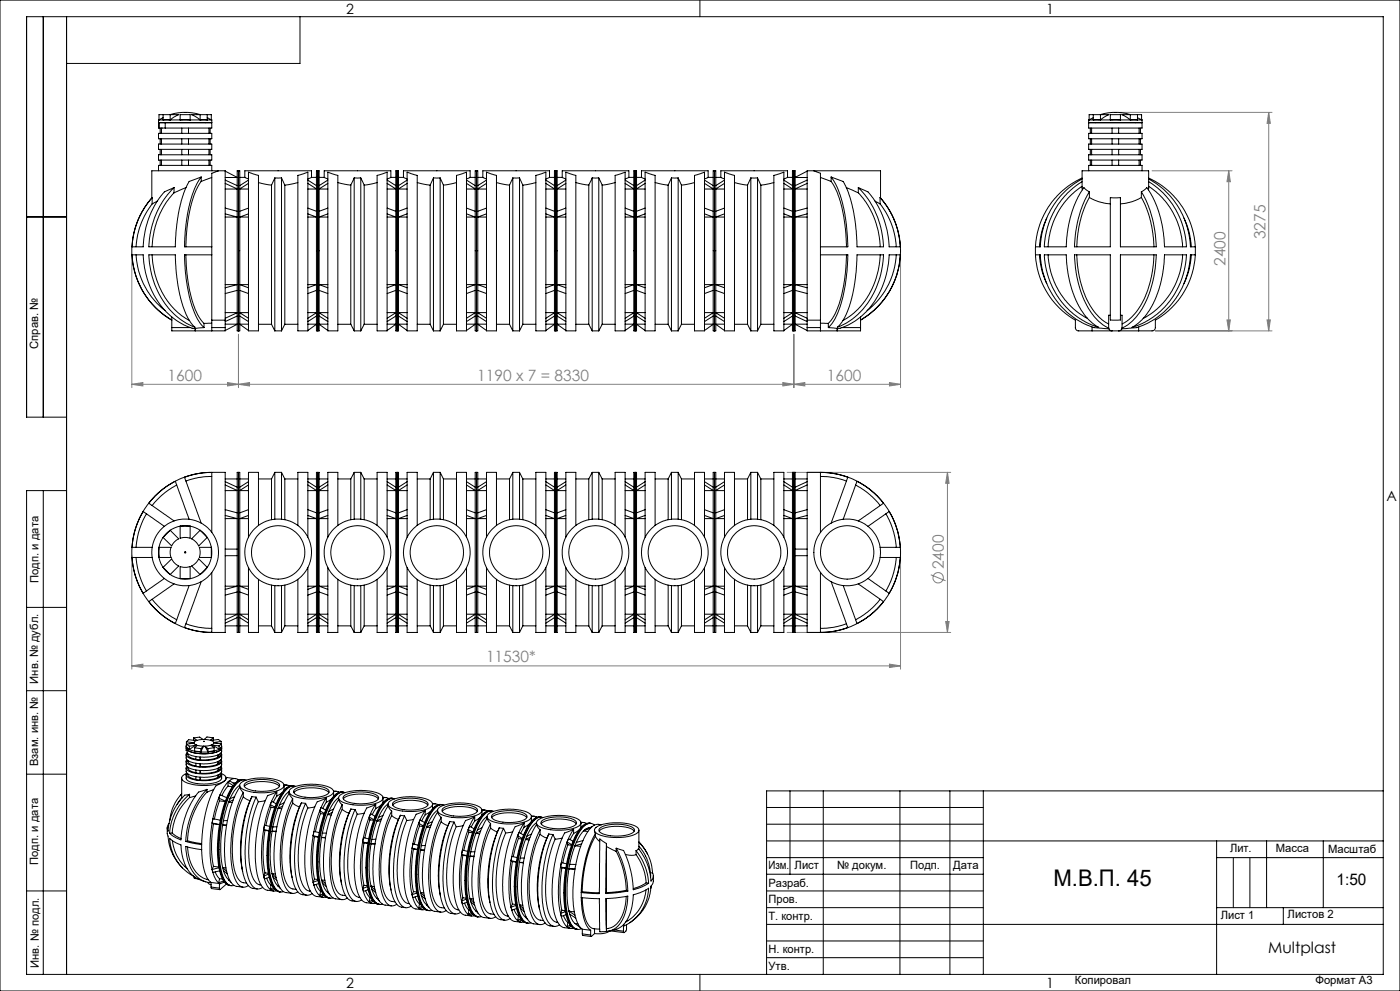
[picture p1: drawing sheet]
<svg xmlns="http://www.w3.org/2000/svg" width="420mm" height="297mm" viewBox="0 0 420 297" stroke-linecap="round" stroke-linejoin="round" font-family="sans-serif">
<defs><g id="words">
<text font-size="6.9" x="316" y="265.6">М.В.П. 45</text>
<text font-size="4.8" x="401" y="265.3">1:50</text>
<g font-size="4.7" fill="#808080">
<text x="379.6" y="71.7" transform="rotate(-90 379.6 71.7)">3275</text>
<text x="367.6" y="79.7" transform="rotate(-90 367.6 79.7)">2400</text>
<text x="50.3" y="114.1">1600</text>
<text x="143.2" y="114.1">1190 х 7 = 8330</text>
<text x="248.1" y="114.1">1600</text>
<text x="283.2" y="170.6" transform="rotate(-90 283.2 170.6)">2400</text>
<text x="145.8" y="198.5">11530*</text>
</g>
<text font-size="4.7" x="380.5" y="285.6">Multplast</text>
<g font-size="4.2">
<text x="103.8" y="4.2">2</text>
<text x="313.8" y="4.2">1</text>
<text x="415.9" y="150.2">A</text>
<text x="103.8" y="296.2">2</text>
<text x="313.8" y="296.2">1</text>
</g>
<g font-size="3.4">
<text x="11.5" y="104.5" transform="rotate(-90 11.5 104.5)">Справ. №</text>
<text x="11.6" y="174.7" transform="rotate(-90 11.6 174.7)">Подп. и дата</text>
<text x="11.4" y="204.9" transform="rotate(-90 11.4 204.9)">Инв. № дубл.</text>
<text x="11.4" y="229.6" transform="rotate(-90 11.4 229.6)">Взам. инв. №</text>
<text x="369" y="255.5">Лит.</text>
<text x="382.8" y="255.5">Масса</text>
<text x="398.4" y="255.6">Масштаб</text>
<text x="11.4" y="259.2" transform="rotate(-90 11.4 259.2)">Подп. и дата</text>
<text x="230.5" y="260.5">Изм.</text>
<text x="238.4" y="260.4">Лист</text>
<text x="251.1" y="260.4">№ докум.</text>
<text x="273" y="260.4">Подп.</text>
<text x="286" y="260.4">Дата</text>
<text x="230.5" y="265.7">Разраб.</text>
<text x="230.5" y="275.7">Т. контр.</text>
<text x="230.6" y="270.7">Пров.</text>
<text x="366.2" y="275.3">Лист 1</text>
<text x="386.3" y="275.2">Листов 2</text>
<text x="230.6" y="285.7">Н. контр.</text>
<text x="11.6" y="290" transform="rotate(-90 11.6 290)">Инв. № подл.</text>
<text x="230.6" y="290.7">Утв.</text>
<text x="322.5" y="295">Копировал</text>
<text x="394.6" y="295">Формат А3</text>
</g>
</g></defs>
<g fill="none" stroke="#808080" stroke-width=".3">
<path d="M335.8 33.7h45.8M380.6 33.7v65.5M380.6 33.7l.5 3.3h-1zM345.6 51.2h24M368.6 51.2v48M368.6 51.2l.5 3.3h-1zM39.5 76.2v40M270.2 76.2v40M346.6 99.2h35M368.1 95.9h1l-.5 3.3zM380.1 95.9h1l-.5 3.3zM39.5 115.2l3.4-.6v1.1z"/>
<path d="M39.5 115.2h230.7M68.3 114.6l3.2 .6-3.2 .5zM71.5 115.2l3.4-.6v1.1zM71.5 100.2v16M234.8 114.6l3.4 .6-3.4 .5zM238.2 115.2l3.2-.6v1.1zM238.2 100.2v16M266.8 114.6l3.4 .6-3.4 .5zM236.1 141.6h49.1M284.2 141.6v47.9M284.2 141.6l.5 3.2h-1zM39.5 166.5v34.1"/>
<path d="M270.2 166.5v34.1M279.2 172.3l4.5 1.8M39.5 199.6l3.4-.6v1.1zM39.5 199.6h230.7M236.1 189.5h49.1M266.8 199l3.4 .6-3.4 .5zM283.7 186.3h1l-.5 3.2z"/>
<circle cx="281.4" cy="173.1" r="1.55"/>
</g>
<g fill="none" stroke="#000" stroke-width=".3">
<path d="M0 0h420v297h-420zM13 5v120M20 5v287M90 5v14h-70M210 0v5M8 65h12M20 125h-12v-120h407v287h-407v-145h12M13 147v145M8 182h12M8 207h12M8 232h12M237 237v25"/>
<path d="M247 237v55M270 237v55M285 237v55M295 237v55M415 237h-185v55M230 257h65M230 242h65M230 247h65M230 252h185M365 252v40M365 257h50M370 257v15"/>
<path d="M375 257v15M380 252v20M397 252v20M8 267h12M230 262h65M230 267h65M230 272h65M230 277h185M365 272h50M385 272v5M210 292v5M230 282h65"/>
<path d="M230 287h65"/>
</g>
<g fill="#808080">
<path d="M68.3 114.6l3.2 .6-3.2 .5zM39.5 115.2l3.4-.6v1.1z"/>
<path d="M71.5 115.2l3.4-.6v1.1zM234.8 114.6l3.4 .6-3.4 .5zM238.2 115.2l3.2-.6v1.1zM266.8 114.6l3.4 .6-3.4 .5zM39.5 199.6l3.4-.6v1.1zM266.8 199l3.4 .6-3.4 .5z"/>
<path d="M368.1 95.9h1l-.5 3.3zM368.6 51.2l.5 3.3h-1zM380.1 95.9h1l-.5 3.3zM380.6 33.7l.5 3.3h-1zM283.7 186.3h1l-.5 3.2zM284.2 141.6l.5 3.2h-1z"/>
</g>
<g fill="none" stroke="#000" stroke-width=".3">
<path d="M47.6 40h15.9v1.6h-15.9zM47.6 35.9v2.5h.2M47.6 36.8h.2M47.6 35.9h.1M47.6 36.8h15.9M47.7 35.9h-.1M47.7 35.9h1.2M47.7 35.9v-1.5h5.9l-2.6 1.5M47.8 36.8h15.7M47.8 38.4h1.8M47.8 36.8v1.6M48 38.4v1.6"/>
<path d="M48.4 38.4v1.6M48.9 35.9h2.1M48.9 35.3l-1.2 .6M48.9 34.4v1.5M49.6 36.8v1.6M51 35.9v-1.5l3.7-.7 3 .1 2.3 .6v1.5M51 35.9h3M54 35.9h3M54 35.9v-1.5h3v1.5M54.5 38.4v1.6M56.6 38.4v1.6M57 35.9h3"/>
<path d="M60 35.9h2.2M60 35.9l-2.5-1.5h5.9v1.5M61.6 36.8h.1M62.2 35.9h1.2M62.2 35.3l1.2 .6M62.2 34.4v1.5M62.7 38.4v1.6M63 38.4v1.6M63.4 35.9h.1M63.5 35.9v2.5h-13.9M326.6 40h16v1.6h-16zM326.6 35.9v2.5h16v-2.5"/>
<path d="M326.6 36.8h16M326.6 35.9h.1M326.7 35.9h-.1M326.7 35.9h1.3M326.7 35.9v-1.5h6l-2.6 1.5M327.1 38.4v1.6M327.5 38.4v1.6M328 35.9h2.1M328 35.3l-1.3 .6M328 34.4v1.5M328.6 36.8h.1M330.1 35.9v-1.5l3.6-.7 3.1 .1 2.3 .6v1.5"/>
<path d="M330.1 35.9h3M333.1 35.9h3M333.1 35.9v-1.5h3v1.5M333.6 38.4v1.6M335.6 38.4v1.6M336.1 35.9h3M339.1 35.9h2.1M339.1 35.9l-2.6-1.5h6v1.5M340.6 36.8h.1M341.2 35.9h1.3M341.2 35.3l1.3 .6M341.2 34.4v1.5"/>
<path d="M341.7 38.4v1.6M342.1 38.4v1.6M342.5 35.9h.1M45.5 59.3a24 24 0 0 0 6 36.7 24.2 24.2 0 0 1-11.9-19.6h3.4l.4 4 1.4 5.1 1.9 3.8 2.7 3.7a18 18 0 0 0 9.2 5.6M45.6 59.2l-.1 .1M45.6 59.2v1.9M47.6 51.2v-1.6h15.9v1.6M47.6 43.2h15.9v1.6h-15.9zM47.6 46.4h15.9v1.6h-15.9zM48 41.6v1.6M48 44.8v1.6M48 48v1.6"/>
<path d="M48.4 41.6v1.6M48.4 44.8v1.6M48.4 48v1.6M52.2 56.2l-1 .5a7.4 7.4 0 0 0-4.4 4.2l-1.5 2.8-1.3 3.8-.9 4-.1 2.5h-3.4l.1-.4a23.9 23.9 0 0 1 5.9-14.4M52.2 57.8l-2.5 3.2-2 3.7-1.5 4.5-.6 4.8M52.2 56.2v1.6M54.5 41.6v1.6M54.5 44.8v1.6M54.5 48v1.6M55.8 56.2l-3.6 1.6M56.6 41.6v1.6M56.6 44.8v1.6"/>
<path d="M56.6 48v1.6M60.4 53.1l-2.2 .8a2.85 2.85 0 0 0-2.3 2.1l-1.5 4.3-.9 3.8-.6 4.6-.3 5.3h-7.9l.1-2.5 .6-3.2 1.6-4.6 2.3-4 2.9-3.5M60.4 53.1l-1.3 1.9-.8 1.7-1.6 5.2-1.1 6.8-.2 5.3h8.1M60.4 54.4l-1.8 3.1-1.4 4.4-1.1 6.1-.3 6M60.4 53.1v1.3M62.7 41.6v1.6M62.7 44.8v1.6M62.7 48v1.6M63 41.6v1.6M63 44.8v1.6M63 48v1.6M63.5 53.2l-3.1 1.2"/>
<path d="M65.5 51.2l-.8 .3a1.24 1.24 0 0 0-1.2 1.8v20.7M65.5 51.2h2.1v44.8M65.5 51.2h-20v8.1M67.6 51.3l3.6 1.9h-3.6M67.6 55l3.6 1.7h-3.6M67.6 54l3.6 1.6M71.2 51.2h.7v48h-.7zM71.5 51.2v48zM71.9 53.2h1.5M73.4 53.2l1.1 .5M73.4 53.2v-2h20.1v2M74.5 51.6l3 1v46.6h-3z"/>
<path d="M74.5 55l-2.6 1.7h2.6M74.5 54l-2.6 1.6M77.5 54.7l4 .8M81.5 55.5v41.7M82.4 53.3h2.1M82.4 53.3v45.9M82.4 53.3l-.9 2.2M84.5 53.3v45.9M84.5 53.3l.9 2.2M85.4 55.5v41.7M89.4 52.6l3-1v47.6h-3zM89.4 54.7l-4 .8"/>
<path d="M92.4 55l2.5 1.7h-2.5M92.4 54l2.5 1.6M93.5 53.2l-1.1 .5M93.5 53.2h1.4M94.9 51.2h.8v48h-.8zM95.4 51.2v48M95.7 53.2h1.6M97.3 53.2l1.1 .5M97.3 53.2v-2h20v2M98.4 51.6l3 1v46.6h-3zM98.4 55l-2.7 1.7h2.7M98.4 54l-2.7 1.6"/>
<path d="M101.4 54.7l3.8 .8M105.2 55.5v41.7M106.3 53.3v45.9M106.3 53.3h1.9M106.3 53.3l-1.1 2.2M108.2 53.3v45.9M108.2 53.3l1.1 2.2M109.3 55.5v41.7M113.1 52.6l3-1v47.6h-3zM113.1 54.7l-3.8 .8M116.1 55l2.6 1.7h-2.6M116.1 54l2.6 1.6"/>
<path d="M117.3 53.2l-1.2 .5M117.3 53.2h1.4M118.7 51.2h.9v48h-.9zM119.1 51.2v48M119.6 53.2h1.4M121 53.2l1.1 .5M121 53.2v-2h20v2M122.1 51.6l3.1 1v46.6h-3.1zM122.1 55l-2.5 1.7h2.5M122.1 54l-2.5 1.6M125.2 54.7l3.8 .8M129 55.5v41.7"/>
<path d="M130 53.3h2M130 53.3v45.9M130 53.3l-1 2.2M132 53.3v45.9M132 53.3l1 2.2M133 55.5v41.7M136.9 52.6l3-1v47.6h-3zM136.9 54.7l-3.9 .8M139.9 55l2.7 1.7h-2.7M139.9 54l2.7 1.6M141 53.2l-1.1 .5M141 53.2h1.6"/>
<path d="M142.6 51.2h.7v48h-.7zM142.9 51.2v48M143.3 53.2h1.6M144.9 53.2l1 .5M144.9 53.2v-2h20v2M145.9 51.6l3 1v46.6h-3zM145.9 55l-2.6 1.7h2.6M145.9 54l-2.6 1.6M148.9 54.7l4 .8M152.9 55.5v41.7M153.8 53.3l-.9 2.2M153.8 53.3v45.9"/>
<path d="M153.8 53.3h2.1M155.9 53.3v45.9M155.9 53.3l.9 2.2M156.8 55.5v41.7M160.8 52.6l3-1v47.6h-3zM160.8 54.7l-4 .8M163.8 55l2.5 1.7h-2.5M163.8 54l2.5 1.6M164.9 53.2l-1.1 .5M164.9 53.2h1.4M166.3 51.2h.8v48h-.8zM166.8 51.2v48"/>
<path d="M167.1 53.2h1.6M168.7 53.2l1.1 .5M168.7 53.2v-2h20v2M169.8 51.6l3 1v46.6h-3zM169.8 55l-2.7 1.7h2.7M169.8 54l-2.7 1.6M172.8 54.7l3.8 .8M176.6 55.5v41.7M177.7 53.3h1.9M177.7 53.3v45.9M177.7 53.3l-1.1 2.2M179.6 53.3v45.9"/>
<path d="M179.6 53.3l1.1 2.2M180.7 55.5v41.7M184.5 52.6l3-1v47.6h-3zM184.5 54.7l-3.8 .8M187.5 55l2.6 1.7h-2.6M187.5 54l2.6 1.6M190.1 51.2h.9v48h-.9zM190.1 53.2h-1.5l-1.1 .5M190.5 51.2v48M191 53.2h1.4M192.4 53.2l1.1 .5M192.4 53.2v-2h20v2"/>
<path d="M193.5 51.6l3 1v46.6h-3zM193.5 55l-2.5 1.7h2.5M193.5 54l-2.5 1.6M196.5 54.7l3.9 .8M200.4 55.5v41.7M201.4 53.3v45.9M201.4 53.3h2M201.4 53.3l-1 2.2M203.4 53.3v45.9M203.4 53.3l1 2.2M204.4 55.5v41.7M208.4 52.6l2.9-1v47.6h-2.9z"/>
<path d="M208.4 54.7l-4 .8M211.3 55l2.7 1.7h-2.7M211.3 54l2.7 1.6M212.4 53.2l-1.1 .5M212.4 53.2h1.6M214 51.2h.7v48h-.7zM214.3 51.2v48M214.7 53.2h1.6M216.3 53.2l1 .5M216.3 53.2v-2h20v2M217.3 51.6l3 1v46.6h-3zM217.3 55l-2.6 1.7h2.6"/>
<path d="M217.3 54l-2.6 1.6M220.3 54.7l4 .8M224.3 55.5v41.7M225.2 53.3h2.1M225.2 53.3v45.9M225.2 53.3l-.9 2.2M227.3 53.3v45.9M227.3 53.3l.9 2.2M228.2 55.5v41.7M232.2 52.6l3-1v47.6h-3zM232.2 54.7l-4 .8M235.2 55l2.5 1.7h-2.5"/>
<path d="M235.2 54l2.5 1.6M236.3 53.2l-1.1 .5M236.3 53.2h1.4M237.7 51.2h.8v48h-.8zM238.2 51.2v48zM242.1 51.3l-3.6 1.9h3.6M242.1 55l-3.6 1.7h3.6M242.1 54l-3.6 1.6M244.2 51.2l.7 .3a1.24 1.24 0 0 1 1.2 1.8v20.7M244.2 51.2h-2.1v44.8M244.2 51.2h20v8.1M246.1 53.2l3.2 1.2"/>
<path d="M249.3 53.1l1.8 2.8 1.7 5 1.1 6.2 .5 6.9h-8.3M249.3 53.1l1.3 .4a3.9 3.9 0 0 1 2.7 1.5l1.3 2.8 1.4 5.2 .9 6.1 .2 4.9h7.9l-.2-2.9-.9-4-.7-2.3-1.6-3.2a23.8 23.8 0 0 0-4.1-5.4M249.3 54.4l1.8 3.1 1.4 4.4 1.1 6.5 .3 5.6M249.3 53.1v1.3M253.9 56.2l3.6 1.6M257.5 56.2l.7 .3a7.6 7.6 0 0 1 4.7 4.4l1.5 2.8 1.1 3 1 4.4 .2 2.9h3.2a19.4 19.4 0 0 0-1.4-7.3 23.8 23.8 0 0 0-4.5-7.5M257.5 57.8l2.3 2.8 2.2 4.1 1.5 4.5 .6 4.8M257.5 56.2v1.6M264 59.2l.2 .1M264 59.2v1.9M264.2 59.3a24 24 0 0 1-6 36.7 24.2 24.2 0 0 0 11.9-19.6h-3.4l-.6 4.8-.8 3.1-1.7 4-1.9 2.9a18.8 18.8 0 0 1-10.6 7.4M324.6 53.7l-1.5 .9a24.6 24.6 0 0 0-11.1 19.4h-1.3"/>
<path d="M324.6 54.5a23.8 23.8 0 0 0-11.3 19.5h6.6l.7-6.9 1-3.7 1.1-2.8 1.2-2.5 1.3-1.9 1.6 1.3M324.6 55.8a22.9 22.9 0 0 0-10.2 18.2M324.6 53.4a23.9 23.9 0 0 0-13.9 20.6M324.7 56.9l-.1-5.7h20l-.1 5.7M326.6 43.2h16v1.6h-16zM326.6 46.4h16v1.6h-16zM326.6 51.2v-1.6h16v1.6M326.8 57.5l-2 4.1-1.4 4.3-.7 3.6-.4 4.5h10.8v-14.8h3v14.8h10.8l-.4-4.5-.7-3.6-1.3-4.3-2.1-4.1M326.8 59.2l-1.6 3.4-1.2 3.9-.6 3.5-.4 4M326.8 59.2a13.8 13.8 0 0 0 6.3 1.9M326.8 57.5v1.7M327.1 41.6v1.6"/>
<path d="M327.1 44.8v1.6M327.1 48v1.6M327.5 41.6v1.6M327.5 44.8v1.6M327.5 48v1.6M333.6 41.6v1.6M333.6 44.8v1.6M333.6 48v1.6M335.6 41.6v1.6M335.6 44.8v1.6M335.6 48v1.6M341.7 41.6v1.6"/>
<path d="M341.7 44.8v1.6M341.7 48v1.6M342.1 41.6v1.6M342.1 44.8v1.6M342.1 48v1.6M342.4 59.2a13.8 13.8 0 0 1-6.3 1.9M342.4 59.2l1.6 3.4 1.2 3.9 .7 3.5 .3 4M342.4 57.5v1.7M344.6 54.5a23.8 23.8 0 0 1 11.3 19.5h-6.5l-.8-6.9-1-3.7-1.1-2.8-1.2-2.5-1.3-1.9-1.6 1.3M344.6 53.7l1.5 .9a24.6 24.6 0 0 1 11.2 19.4h1.3M344.6 55.8a22.9 22.9 0 0 1 10.2 18.2M344.6 53.4a23.9 23.9 0 0 1 14 20.6"/>
<path d="M40.8 76.4l.1 .4a23 23 0 0 0 8.6 16.3M44.7 76.4h7.9l.5 6.8 1.1 6.2 1.7 4.9 1.4 2.5 1.2 1.3a22.9 22.9 0 0 1-13.6-18.8zM45.6 76.4l.8 5.5 1.4 4.1 1.9 3.4 2.5 3.2a17.9 17.9 0 0 0 4.6 3.5M45.6 61.1a23.3 23.3 0 0 0-4.8 12.9M47.2 60.3l-1.6 .8M55.8 76.4l.5 7 1.2 6.2 1.8 4.8 1.9 2.5M63.5 76.4v19.6M63.5 74v2.4M63.5 76.4h-8.1l.4 7.2 1.3 6.4 2.1 5.5 .9 1.5 1.1 1.2M67.6 64.1l3.6 .9h-3.6M67.6 62.4l3.6 .9M74.5 64.1l-2.6 .9h2.6"/>
<path d="M74.5 62.4l-2.6 .9M92.4 64.1l2.5 .9h-2.5M92.4 62.4l2.5 .9M98.4 64.1l-2.7 .9h2.7M98.4 62.4l-2.7 .9M116.1 64.1l2.6 .9h-2.6M116.1 62.4l2.6 .9M122.1 64.1l-2.5 .9h2.5M122.1 62.4l-2.5 .9M139.9 64.1l2.7 .9h-2.7M139.9 62.4l2.7 .9M145.9 64.1l-2.6 .9h2.6"/>
<path d="M145.9 62.4l-2.6 .9M163.8 64.1l2.5 .9h-2.5M163.8 62.4l2.5 .9M169.8 64.1l-2.7 .9h2.7M169.8 62.4l-2.7 .9M187.5 64.1l2.6 .9h-2.6M187.5 62.4l2.6 .9M193.5 64.1l-2.5 .9h2.5M193.5 62.4l-2.5 .9M211.3 64.1l2.7 .9h-2.7M211.3 62.4l2.7 .9M217.3 64.1l-2.6 .9h2.6"/>
<path d="M217.3 62.4l-2.6 .9M235.2 64.1l2.5 .9h-2.5M235.2 62.4l2.5 .9M242.1 64.1l-3.6 .9h3.6M242.1 62.4l-3.6 .9M246.1 74v2.4M246.1 76.4v19.6M246.1 76.4h8.3l-.5 6.8-1.2 6.5-.6 2.2-1.6 3.6-.9 1.5-1.1 1.2M253.9 76.4l-.5 7-1.2 6.2-1.7 4.6-2 2.7M257.1 76.4h7.9l-.2 2.9-.6 3.2-1.3 3.8-1.1 2.1a20.4 20.4 0 0 1-10.6 9.7l1.4-1.6 1.2-2.2 1.7-4.9 1.1-6.2zM262.5 60.3l1.5 .8M264 61.1a22.6 22.6 0 0 1 4.9 12.9"/>
<path d="M264.1 76.4l-.3 2.8-1 4.3-2.2 4.9-1.7 2.5-1.7 1.9-2.4 2.1-1.9 1.2M268.9 76.4a22.7 22.7 0 0 1-8.8 16.7M310.7 76.4h1.4l.2 2a23.2 23.2 0 0 0 16.5 19.8l3.9 .4M310.7 74v2.4M310.7 76.4v.8a24 24 0 0 0 11.9 18.8v2.2a.96 .96 0 0 0 1 1h4M311.9 76.4a21.9 21.9 0 0 0 2.1 8.6M313.3 76.4h6.6l.3 4.1 .6 3.5 .8 3 1.2 3.1 2.6 4.3 2.2 2.4 2 1.3a23.5 23.5 0 0 1-16.3-21.7zM314 65.4a22.4 22.4 0 0 0-2.1 8.6M314.4 76.4l.2 1.6a22.4 22.4 0 0 0 11.7 17.5M323 76.4l.3 3.1 .8 4.6 1.9 5.5 1.1 2 1.8 2.5 1.8 1.8 1.9 1.2M346.2 76.4l-.2 3.1-.8 4.6-1.9 5.5-1.1 2-1.8 2.5-1.8 1.8-2 1.2M349.4 76.4h6.5a23.5 23.5 0 0 1-16.3 21.7l2-1.3 1.9-1.9 1.4-2.1 1.5-2.7 1.2-3.1 .8-3 .6-3.5z"/>
<path d="M354.8 76.4l-.2 1.6a22.4 22.4 0 0 1-11.7 17.5M355.2 65.4a22.4 22.4 0 0 1 2.2 8.6M357.4 76.4a21.9 21.9 0 0 1-2.2 8.6M358.6 74v2.4M358.6 76.4h-1.5l-.2 2a23.2 23.2 0 0 1-16.4 19.8l-4 .4M358.6 76.4l-.1 .8a24 24 0 0 1-11.9 18.8v2.2a.96 .96 0 0 1-1 1h-4M51.5 98.2v1h7.1M51.5 98.2h5.6M51.5 95v3.2M58.6 99.2h4.9M58.6 98.6v.6M61.2 98.2l-2.6 .4"/>
<path d="M61.2 96.9v1.3M63.5 96.9h-2.3M63.5 98.2v1M63.5 96v2.2M63.5 96h4.1M63.5 98.2h4.1M67.6 98.2v1h-4.1M67.6 85.3h3.6l-3.6 1M67.6 93.7h3.6M67.6 96v2.2M67.6 97.2h3.6M71.2 87l-3.6 1"/>
<path d="M71.2 93.7l-3.6 1.7M71.2 94.7l-3.6 1.7M71.2 97.2l-3.6 1.9M71.9 93.7h2.6M71.9 97.2h2.6M71.9 87l2.6 1M71.9 93.7l2.6 1.7M71.9 94.7l2.6 1.7M71.9 97.2l2.6 1.9M74.5 85.3h-2.6l2.6 1M77.5 97.2h4M81.5 97.2l.9 2"/>
<path d="M82.4 99.2h2.1M85.4 97.2l-.9 2M85.4 97.2h4M92.4 85.3h2.5l-2.5 1M92.4 93.7h2.5M92.4 97.2h2.5M94.9 87l-2.5 1M94.9 93.7l-2.5 1.7M94.9 94.7l-2.5 1.7M94.9 97.2l-2.5 1.9M95.7 93.7h2.7M95.7 97.2h2.7"/>
<path d="M95.7 87l2.7 1M95.7 94.7l2.7 1.7M95.7 93.7l2.7 1.7M95.7 97.2l2.7 1.9M98.4 85.3h-2.7l2.7 1M101.4 97.2h3.8M105.2 97.2l1.1 2M106.3 99.2h1.9M109.3 97.2h3.8M109.3 97.2l-1.1 2M116.1 85.3h2.6l-2.6 1M116.1 93.7h2.6"/>
<path d="M116.1 97.2h2.6M118.7 87l-2.6 1M118.7 93.7l-2.6 1.7M118.7 94.7l-2.6 1.7M118.7 97.2l-2.6 1.9M119.6 93.7h2.5M119.6 97.2h2.5M119.6 87l2.5 1M119.6 93.7l2.5 1.7M119.6 94.7l2.5 1.7M119.6 97.2l2.5 1.9M122.1 85.3h-2.5l2.5 1"/>
<path d="M125.2 97.2h3.8M129 97.2l1 2M130 99.2h2M133 97.2h3.9M133 97.2l-1 2M139.9 85.3h2.7l-2.7 1M139.9 93.7h2.7M139.9 97.2h2.7M142.6 87l-2.7 1M142.6 93.7l-2.7 1.7M142.6 94.7l-2.7 1.7M142.6 97.2l-2.7 1.9"/>
<path d="M143.3 93.7h2.6M143.3 97.2h2.6M143.3 87l2.6 1M143.3 93.7l2.6 1.7M143.3 94.7l2.6 1.7M143.3 97.2l2.6 1.9M145.9 85.3h-2.6l2.6 1M148.9 97.2h4M152.9 97.2l.9 2M153.8 99.2h2.1M156.8 97.2h4M156.8 97.2l-.9 2"/>
<path d="M163.8 85.3h2.5l-2.5 1M163.8 93.7h2.5M163.8 97.2h2.5M166.3 87l-2.5 1M166.3 93.7l-2.5 1.7M166.3 94.7l-2.5 1.7M166.3 97.2l-2.5 1.9M167.1 93.7h2.7M167.1 97.2h2.7M167.1 87l2.7 1M167.1 93.7l2.7 1.7M167.1 94.7l2.7 1.7"/>
<path d="M167.1 97.2l2.7 1.9M169.8 85.3h-2.7l2.7 1M172.8 97.2h3.8M176.6 97.2l1.1 2M177.7 99.2h1.9M180.7 97.2h3.8M180.7 97.2l-1.1 2M187.5 85.3h2.6l-2.6 1M187.5 93.7h2.6M187.5 97.2h2.6M190.1 87l-2.6 1M190.1 94.7l-2.6 1.7"/>
<path d="M190.1 93.7l-2.6 1.7M190.1 97.2l-2.6 1.9M191 93.7h2.5M191 97.2h2.5M191 87l2.5 1M191 94.7l2.5 1.7M191 93.7l2.5 1.7M191 97.2l2.5 1.9M193.5 85.3h-2.5l2.5 1M196.5 97.2h3.9M200.4 97.2l1 2M201.4 99.2h2"/>
<path d="M204.4 97.2h4M204.4 97.2l-1 2M211.3 85.3h2.7l-2.7 1M211.3 93.7h2.7M211.3 97.2h2.7M214 87l-2.7 1M214 94.7l-2.7 1.7M214 93.7l-2.7 1.7M214 97.2l-2.7 1.9M214.7 93.7h2.6M214.7 97.2h2.6M214.7 87l2.6 1"/>
<path d="M214.7 93.7l2.6 1.7M214.7 94.7l2.6 1.7M214.7 97.2l2.6 1.9M217.3 85.3h-2.6l2.6 1M220.3 97.2h4M224.3 97.2l.9 2M225.2 99.2h2.1M228.2 97.2h4M228.2 97.2l-.9 2M235.2 85.3h2.5l-2.5 1M235.2 93.7h2.5M235.2 97.2h2.5"/>
<path d="M237.7 87l-2.5 1M237.7 94.7l-2.5 1.7M237.7 93.7l-2.5 1.7M237.7 97.2l-2.5 1.9M238.5 93.7h3.6M238.5 97.2h3.6M238.5 87l3.6 1M238.5 93.7l3.6 1.7M238.5 94.7l3.6 1.7M238.5 97.2l3.6 1.9M242.1 98.2v1h4M242.1 96h4"/>
<path d="M242.1 85.3h-3.6l3.6 1M242.1 98.2h4M242.1 96v2.2M246.1 96.9h2.4M246.1 98.2v1M246.1 99.2h5M246.1 96v2.2M248.5 98.2l2.6 .4M248.5 96.9v1.3M251.1 98.6v.6M252.6 98.2h5.6M258.2 98.2v1h-7.1"/>
<path d="M258.2 95v3.2M327.6 99.2h6M327.6 98v1.2M332.6 98.4l-1.8-1.1-2.3-2.1-1.8-2.5-1.4-2.7-1.1-2.7-1.1-4.1-.8-6.8h10.8v18.4a.83 .83 0 0 0 .1 1 .83 .83 0 0 0 1 .2h.8a.83 .83 0 0 0 1-.2 .83 .83 0 0 0 .1-1v-18.4h10.8l-.8 6.8-1.1 4.1-1 2.7-1.5 2.7-1.8 2.5-2.3 2.1-1.8 1.1M333.1 94.5h-.5v3.7a1.02 1.02 0 0 0 1 1M333.6 99.2h2M335.6 99.2h6M336.1 94.5h.5v3.7a1.02 1.02 0 0 1-1 1M341.6 98v1.2M44 154a23.3 23.3 0 0 0-3.2 10M49.3 157.8l-6.3-4.5-.2 .4a23.2 23.2 0 0 0-3.2 10.3h6M51 158.9l2.6 2.6a4.2 4.2 0 0 0-2.1 2.1l-2.6-2.5"/>
<path d="M51 158.9l-2.1 2.2M53 145.4a23.3 23.3 0 0 0-7.4 6.1M54 157.7l-1.4 .4-1.6 .8M54 157.7v3.6l1.1-.2 1.9 .2v-3.6M54 157.7h3M56.7 155.6l-4.1-11.4a23 23 0 0 0-7.9 6.6l7.5 5.3M57 157.7l1.5 .4 1.5 .8M60 158.9l-2.5 2.6a4.5 4.5 0 0 1 2.1 2.1l2.6-2.5M60 158.9l2.2 2.2M63.5 141.6a24 24 0 0 0-24 24 24 24 0 0 0 24 23.9M63.5 141.6v18M63.5 141.6h4.1v47.9h-4.1"/>
<path d="M63.5 141.6a23.1 23.1 0 0 0-8.1 1.4l5 13.8M63.5 142.8a20.8 20.8 0 0 0-7.7 1.4M63.5 141.6h.1M67.6 143.5h3.6M67.6 154.5l3.6 .9h-3.6M67.6 152.7l3.6 1M67.6 145.3l3.6 1.7h-3.6M67.6 144.4l3.6 1.6M71.2 141.6h.7v47.9h-.7zM71.5 141.6v47.9zM71.9 143.5h2.6M74.5 154.5l-2.6 .9h2.6"/>
<path d="M74.5 145.3l-2.6 1.7h2.6M74.5 152.7l-2.6 1M74.5 144.4l-2.6 1.6M77.5 157.5v-15.9h-3v19.4M77.5 143.5h4M81.5 143.5v12.2M82.4 141.6v14M82.4 141.6h2.1M82.4 141.6l-.9 1.9M84.5 141.6v14M84.5 141.6l.9 1.9M85.4 143.5v12.2"/>
<path d="M85.4 143.5h4M89.4 157.5v-15.9h3v19.4M92.4 143.5h2.5M92.4 154.5l2.5 .9h-2.5M92.4 145.3l2.5 1.7h-2.5M92.4 152.7l2.5 1M92.4 144.4l2.5 1.6M94.9 141.6h.8v47.9h-.8zM95.4 141.6v47.9M95.7 143.5h2.7M98.4 154.5l-2.7 .9h2.7M98.4 145.3l-2.7 1.7h2.7"/>
<path d="M98.4 152.7l-2.7 1M98.4 144.4l-2.7 1.6M101.4 157.5v-15.9h-3v19.4M101.4 143.5h3.8M105.2 143.5v12.2M106.3 141.6v14M106.3 141.6h1.9M106.3 141.6l-1.1 1.9M108.2 141.6v14M108.2 141.6l1.1 1.9M109.3 143.5v12.2M109.3 143.5h3.8"/>
<path d="M113.1 157.5v-15.9h3v19.4M116.1 143.5h2.6M116.1 154.5l2.6 .9h-2.6M116.1 145.3l2.6 1.7h-2.6M116.1 152.7l2.6 1M116.1 144.4l2.6 1.6M118.7 141.6h.9v47.9h-.9zM119.1 141.6v47.9M119.6 143.5h2.5M122.1 154.5l-2.5 .9h2.5M122.1 145.3l-2.5 1.7h2.5M122.1 152.7l-2.5 1"/>
<path d="M122.1 144.4l-2.5 1.6M125.2 157.5v-15.9h-3.1v19.4M125.2 143.5h3.8M129 143.5v12.2M130 141.6v14M130 141.6h2M130 141.6l-1 1.9M132 141.6v14M132 141.6l1 1.9M133 143.5v12.2M133 143.5h3.9M136.9 157.5v-15.9h3v19.4"/>
<path d="M139.9 143.5h2.7M139.9 154.5l2.7 .9h-2.7M139.9 145.3l2.7 1.7h-2.7M139.9 152.7l2.7 1M139.9 144.4l2.7 1.6M142.6 141.6h.7v47.9h-.7zM142.9 141.6v47.9M143.3 143.5h2.6M145.9 154.5l-2.6 .9h2.6M145.9 145.3l-2.6 1.7h2.6M145.9 152.7l-2.6 1M145.9 144.4l-2.6 1.6"/>
<path d="M148.9 157.5v-15.9h-3v19.4M148.9 143.5h4M152.9 143.5v12.2M153.8 141.6v14M153.8 141.6h2.1M153.8 141.6l-.9 1.9M155.9 141.6v14M155.9 141.6l.9 1.9M156.8 143.5v12.2M156.8 143.5h4M160.8 157.5v-15.9h3v19.4M163.8 143.5h2.5"/>
<path d="M163.8 154.5l2.5 .9h-2.5M163.8 145.3l2.5 1.7h-2.5M163.8 152.7l2.5 1M163.8 144.4l2.5 1.6M166.3 141.6h.8v47.9h-.8zM166.8 141.6v47.9M167.1 143.5h2.7M169.8 154.5l-2.7 .9h2.7M169.8 145.3l-2.7 1.7h2.7M169.8 152.7l-2.7 1M169.8 144.4l-2.7 1.6M172.8 157.5v-15.9h-3v19.4"/>
<path d="M172.8 143.5h3.8M176.6 143.5v12.2M177.7 141.6v14M177.7 141.6h1.9M177.7 141.6l-1.1 1.9M179.6 141.6v14M179.6 141.6l1.1 1.9M180.7 143.5v12.2M180.7 143.5h3.8M184.5 157.5v-15.9h3v19.4M187.5 143.5h2.6M187.5 154.5l2.6 .9h-2.6"/>
<path d="M187.5 145.3l2.6 1.7h-2.6M187.5 152.7l2.6 1M187.5 144.4l2.6 1.6M190.1 141.6h.9v47.9h-.9zM190.5 141.6v47.9M191 143.5h2.5M193.5 154.5l-2.5 .9h2.5M193.5 145.3l-2.5 1.7h2.5M193.5 152.7l-2.5 1M193.5 144.4l-2.5 1.6M196.5 157.5v-15.9h-3v19.4M196.5 143.5h3.9"/>
<path d="M200.4 143.5v12.2M201.4 141.6v14M201.4 141.6h2M201.4 141.6l-1 1.9M203.4 141.6v14M203.4 141.6l1 1.9M204.4 143.5v12.2M204.4 143.5h4M208.4 157.5v-15.9h2.9v19.4M211.3 143.5h2.7M211.3 154.5l2.7 .9h-2.7M211.3 145.3l2.7 1.7h-2.7"/>
<path d="M211.3 152.7l2.7 1M211.3 144.4l2.7 1.6M214 141.6h.7v47.9h-.7zM214.3 141.6v47.9M214.7 143.5h2.6M217.3 154.5l-2.6 .9h2.6M217.3 145.3l-2.6 1.7h2.6M217.3 152.7l-2.6 1M217.3 144.4l-2.6 1.6M220.3 157.5v-15.9h-3v19.4M220.3 143.5h4M224.3 143.5v12.2"/>
<path d="M225.2 141.6v14M225.2 141.6h2.1M225.2 141.6l-.9 1.9M227.3 141.6v14M227.3 141.6l.9 1.9M228.2 143.5v12.2M228.2 143.5h4M232.2 157.5v-15.9h3v19.4M235.2 143.5h2.5M235.2 154.5l2.5 .9h-2.5M235.2 145.3l2.5 1.7h-2.5M235.2 152.7l2.5 1"/>
<path d="M235.2 144.4l2.5 1.6M237.7 141.6h.8v47.9h-.8zM238.2 141.6v47.9zM238.5 143.5h3.6M242.1 154.5l-3.6 .9h3.6M242.1 145.3l-3.6 1.7h3.6M242.1 152.7l-3.6 1M242.1 144.4l-3.6 1.6M246.1 141.6a24 24 0 0 1 24.1 24 24 24 0 0 1-24.1 23.9M246.1 141.6v18M246.1 141.6h-4v47.9h4M246.1 141.6a23.5 23.5 0 0 1 8.3 1.4l-5.1 13.8"/>
<path d="M246.1 142.8a20.9 20.9 0 0 1 7.8 1.4M246.1 141.6h.1M252.9 155.6l4.2-11.3a22.6 22.6 0 0 1 7.9 6.5l-7.5 5.3M256.7 145.4a22.7 22.7 0 0 1 7.4 6.1M260.4 157.8l6.3-4.5 .2 .4a24.4 24.4 0 0 1 3.2 10.3h-6.1M265.7 154a22.6 22.6 0 0 1 3.2 10M40.8 167.1a23.3 23.3 0 0 0 3.2 10M45.6 179.6a23.3 23.3 0 0 0 7.4 6.1M45.6 167.1h-5.8a16.6 16.6 0 0 0 1.3 6.9l1.9 3.8 6.3-4.4M47.7 167.1l.5 1.6 .7 1.3M47.7 164h3.6a4.2 4.2 0 0 0 0 3.1h-3.6M47.7 164v3.1"/>
<path d="M48.9 170l2.6-2.5 .1 .1a4.2 4.2 0 0 0 2 2l-2.6 2.6M48.9 161.1l-.7 1.3-.5 1.6M48.9 170l2.1 2.2M51 172.2l1.6 .8 1.4 .4M52.2 175l-7.5 5.3a23 23 0 0 0 7.9 6.6l4.1-11.4M54 173.4v-3.6l1.1 .2 1.9-.2v3.6M54 173.4h3M60 172.2l-1.5 .8-1.5 .4M60.4 174.3l-5 13.8a23.1 23.1 0 0 0 8.1 1.4M62.2 170l-2.6-2.5-.1 .1a4.2 4.2 0 0 1-2 2l2.5 2.6M62.2 161.1l.7 1.3 .5 1.6M62.2 170l-2.2 2.2"/>
<path d="M63.4 164h-3.6a4.8 4.8 0 0 1 0 3.1h3.6M63.4 167.1l-.5 1.6-.7 1.3M63.4 164v3.1M63.5 171.6v17.9M67.6 164.6h3.6M67.6 166.5h3.6M67.6 175.7h3.6l-3.6 .9M71.2 177.4l-3.6 1M71.9 177.4l2.6 1M74.5 170.1v19.4h3v-15.9M74.5 175.7h-2.6l2.6 .9M81.5 175.4v12.2"/>
<path d="M82.4 175.5v14M84.5 175.5v14M85.4 175.4v12.2M92.4 170.1v19.4h-3v-15.9M92.4 175.7h2.5l-2.5 .9M94.9 177.4l-2.5 1M95.7 177.4l2.7 1M98.4 170.1v19.4h3v-15.9M98.4 175.7h-2.7l2.7 .9M105.2 175.4v12.2M106.3 175.5v14M108.2 175.5v14"/>
<path d="M109.3 175.4v12.2M116.1 170.1v19.4h-3v-15.9M116.1 175.7h2.6l-2.6 .9M118.7 177.4l-2.6 1M119.6 177.4l2.5 1M122.1 170.1v19.4h3.1v-15.9M122.1 175.7h-2.5l2.5 .9M129 175.4v12.2M130 175.5v14M132 175.5v14M133 175.4v12.2M139.9 170.1v19.4h-3v-15.9"/>
<path d="M139.9 175.7h2.7l-2.7 .9M142.6 177.4l-2.7 1M143.3 177.4l2.6 1M145.9 170.1v19.4h3v-15.9M145.9 175.7h-2.6l2.6 .9M152.9 175.4v12.2M153.8 175.5v14M155.9 175.5v14M156.8 175.4v12.2M163.8 170.1v19.4h-3v-15.9M163.8 175.7h2.5l-2.5 .9M166.3 177.4l-2.5 1"/>
<path d="M167.1 177.4l2.7 1M169.8 170.1v19.4h3v-15.9M169.8 175.7h-2.7l2.7 .9M176.6 175.4v12.2M177.7 175.5v14M179.6 175.5v14M180.7 175.4v12.2M187.5 170.1v19.4h-3v-15.9M187.5 175.7h2.6l-2.6 .9M190.1 177.4l-2.6 1M191 177.4l2.5 1M193.5 170.1v19.4h3v-15.9"/>
<path d="M193.5 175.7h-2.5l2.5 .9M200.4 175.4v12.2M201.4 175.5v14M203.4 175.5v14M204.4 175.4v12.2M211.3 170.1v19.4h-2.9v-15.9M211.3 175.7h2.7l-2.7 .9M214 177.4l-2.7 1M214.7 177.4l2.6 1M217.3 170.1v19.4h3v-15.9M217.3 175.7h-2.6l2.6 .9M224.3 175.4v12.2"/>
<path d="M225.2 175.5v14M227.3 175.5v14M228.2 175.4v12.2M235.2 170.1v19.4h-3v-15.9M235.2 175.7h2.5l-2.5 .9M237.7 177.4l-2.5 1M238.5 164.6h3.6M238.5 166.5h3.6M238.5 177.4l3.6 1M242.1 175.7h-3.6l3.6 .9M246.1 171.6v17.9M249.3 174.3l5.1 13.8a23.5 23.5 0 0 1-8.3 1.4"/>
<path d="M257.5 175l7.5 5.3a22.2 22.2 0 0 1-7.9 6.5l-4.2-11.3M264 167.1h5.9a16.9 16.9 0 0 1-1 6.1l-2.2 4.6-6.3-4.4M264.1 179.6a22.7 22.7 0 0 1-7.4 6.1M268.9 167.1a22.6 22.6 0 0 1-3.2 10M55.8 186.9a20.6 20.6 0 0 0 7.7 1.4M63.5 189.5h.1M67.6 187.6h3.6M67.6 184.1h3.6M71.2 184.1l-3.6 1.7M71.2 185.1l-3.6 1.7M71.9 187.6h2.6M71.9 184.1h2.6"/>
<path d="M71.9 185.1l2.6 1.7M71.9 184.1l2.6 1.7M77.5 187.6h4M81.5 187.6l.9 1.9M82.4 189.5h2.1M85.4 187.6h4M85.4 187.6l-.9 1.9M92.4 187.6h2.5M92.4 184.1h2.5M94.9 184.1l-2.5 1.7M94.9 185.1l-2.5 1.7M95.7 187.6h2.7"/>
<path d="M95.7 184.1h2.7M95.7 184.1l2.7 1.7M95.7 185.1l2.7 1.7M101.4 187.6h3.8M105.2 187.6l1.1 1.9M106.3 189.5h1.9M109.3 187.6h3.8M109.3 187.6l-1.1 1.9M116.1 187.6h2.6M116.1 184.1h2.6M118.7 184.1l-2.6 1.7M118.7 185.1l-2.6 1.7"/>
<path d="M119.6 187.6h2.5M119.6 184.1h2.5M119.6 185.1l2.5 1.7M119.6 184.1l2.5 1.7M125.2 187.6h3.8M129 187.6l1 1.9M130 189.5h2M133 187.6h3.9M133 187.6l-1 1.9M139.9 187.6h2.7M139.9 184.1h2.7M142.6 184.1l-2.7 1.7"/>
<path d="M142.6 185.1l-2.7 1.7M143.3 187.6h2.6M143.3 184.1h2.6M143.3 185.1l2.6 1.7M143.3 184.1l2.6 1.7M148.9 187.6h4M152.9 187.6l.9 1.9M153.8 189.5h2.1M156.8 187.6h4M156.8 187.6l-.9 1.9M163.8 187.6h2.5M163.8 184.1h2.5"/>
<path d="M166.3 184.1l-2.5 1.7M166.3 185.1l-2.5 1.7M167.1 187.6h2.7M167.1 184.1h2.7M167.1 184.1l2.7 1.7M167.1 185.1l2.7 1.7M172.8 187.6h3.8M176.6 187.6l1.1 1.9M177.7 189.5h1.9M180.7 187.6h3.8M180.7 187.6l-1.1 1.9M187.5 187.6h2.6"/>
<path d="M187.5 184.1h2.6M190.1 184.1l-2.6 1.7M190.1 185.1l-2.6 1.7M191 187.6h2.5M191 184.1h2.5M191 184.1l2.5 1.7M191 185.1l2.5 1.7M196.5 187.6h3.9M200.4 187.6l1 1.9M201.4 189.5h2M204.4 187.6h4M204.4 187.6l-1 1.9"/>
<path d="M211.3 187.6h2.7M211.3 184.1h2.7M214 185.1l-2.7 1.7M214 184.1l-2.7 1.7M214.7 184.1l2.6 1.7M214.7 185.1l2.6 1.7M214.7 187.6h2.6M214.7 184.1h2.6M220.3 187.6h4M224.3 187.6l.9 1.9M225.2 189.5h2.1M228.2 187.6h4"/>
<path d="M228.2 187.6l-.9 1.9M235.2 187.6h2.5M235.2 184.1h2.5M237.7 185.1l-2.5 1.7M237.7 184.1l-2.5 1.7M238.5 187.6h3.6M238.5 184.1h3.6M238.5 184.1l3.6 1.7M238.5 185.1l3.6 1.7M246.1 189.5h.1M253.9 186.9a21 21 0 0 1-7.8 1.4M54.1 238.4l.4-.5-1.5 2-1.2 2.2-.9 3.8"/>
<path d="M54.5 239.1l-1.4 2M54.5 233.2v6.1M55.8 232.2l.1 1.2 .7 .7 1.7 .6 2.7 .3 2.9-.3 1.7-.5 .8-.6 .1-1.4M55.8 223.6l.1 .8 .7 .6 1.8 .7 1.6 .2h2.2l2.2-.3 1.5-.6 .6-.9-.2 .5-.9 .6-3 .7-3.6-.2-1.8-.4-.8-.5M55.8 226.2l.1 1.2 .7 .7 1.7 .6 2.7 .2 2.9-.2 1.7-.5 .8-.7 .1-1.3M55.8 228.2l.1 1.2 .7 .7 1.7 .6 2.7 .3 2.9-.3 1.7-.5 .8-.7 .1-1.3M55.8 230.2l.1 1.2 .7 .7 1.7 .6 2.7 .3 2.9-.3 1.7-.5 .8-.6 .1-1.4M55.8 224.3v.7h.4M55.9 223.3l.1 .7M55.9 222.3l.7-.6 2.3 .3-.7 .6M55.9 222.3l.1 1.7M55.9 222.3l2.3 .3"/>
<path d="M56 231.8l-1.4 1-.1 .6 .2 .4 1.2 .8 2.3 .6 2 .2 3.5-.1 2.3-.6 1.4-.7M56 224l.8 .6M56 223.3h-.1M56.1 227.6l-.2 .8 .8 .8 1.9 .5 1.9 .2h2.3l2.5-.6 1.1-.8 .1-.4-.2-.5M56.1 229.7l-.2 .7 .8 .8 1.9 .5 1.9 .2h2.3l2.5-.6 1.1-.8 .1-.4-.2-.4M56.1 231.7l-.2 .7 .8 .8 1.9 .5 1.9 .3 2.6-.1 2.2-.6 1.1-.8 .1-.4-.2-.4M56.2 225.5l-.4 .5 .1 .4 .8 .8 1.9 .5 1.9 .2 3.1-.2 1.7-.4 1.1-.8 .1-.4-.2-.5M56.2 224.8h.1M56.4 225.9v.5l.4 .4 2 .7M56.4 227.9v.5l.4 .4 2 .7M56.4 229.9v.5l.4 .4 2 .8M56.4 231.9v.5l.4 .4 2 .8"/>
<path d="M56.8 224.6l1.6 .5M56.8 223.7v.9M56.9 238.1a2.83 2.83 0 0 0-2.8 1.6l-1.8 2.8-1 2.2-.6 2.3-.3 2.1-.2-1.1 .5-1.2M56.9 238.1l-2.4 2.3-1.8 2.7-1.3 3.2-.5 3.4M56.9 239l-2.4 2.6-1.4 2.6-1.1 3.2-.3 2.3M56.9 238.1v.9M58.1 221.2l1 .7M58.1 221.2l1.8-.3 1 .7M58.1 221.2v.7M58.2 222.6l-1.2 .3M58.4 225.1l1.9 .3M58.4 224.1v1"/>
<path d="M58.4 224.1l1.9 .3M58.7 238.5l-1.8 .5M58.8 226.7v.9l1.2 .2M58.8 228.7v1l1.2 .1M58.8 230.7v1l1.2 .1M58.8 232.8v.9l1.2 .1M59 223.3l-2.2 1.3M59 223.3l-.8-.6-2.2 .3 .8 .7M59 223.3l-2.2 .4M59.1 221.9h-.5M60 226.9v.9M60 228.9v.9"/>
<path d="M60 230.9v.9M60 232.9v.9M60.1 227.7l-.1 .1M60.1 226.9v.8M60.1 228.9v.8M60.1 230.9v.8M60.1 232.9v.8M60.1 229.7l-.1 .1M60.1 231.7l-.1 .1M60.1 233.7l-.1 .1M60.3 224.4v1M60.9 221.6h.3"/>
<path d="M60.9 221.6l-1.8 .3M61 222.2h.3zM61.1 223.6l-.8 1.8M61.1 223.6l-1.9-.2-.8 .7M61.1 223.6l-.8 .8M61.2 221.6l1.9 .3M61.4 223.6l1.9-.3 .9 .8M61.4 223.6l1 1.8M61.4 223.6l1 .8M62.1 236.6a4.5 4.5 0 0 0-3.6 2.2l-1.9 3.4-1.2 3.1-.8 3.5-.3 2.9-2.2-1-1.2-1M62.1 236.6l-2.3 2.8-2.3 4.3-1.3 4.5-.5 4M62.1 237.4l-2.5 3.3-1.6 3.3-1.3 4.1-.4 3.9"/>
<path d="M62.1 236.6v.8M62.4 225.4h-2.1M62.4 224.4v1M63.1 221.9h.4M63.5 223.3l2.2 1.2M63.5 223.3l2.2 .3M64 221.1l-.9 .8M64 221.1l-1.9-.2-.9 .7M64 221.1v.7M64.1 236.6l-2 .8M64.1 222.5l1.1 .3M64.2 225.1l-1.8 .3"/>
<path d="M64.2 224.1l-1.8 .3M64.2 224.1v1M65.4 226.9l-2.2 .7-3.1 .1M65.4 228.9l-2.2 .7-3.1 .1M65.4 230.9l-2.2 .7-3.1 .1M65.4 232.9l-2.2 .7-3.1 .1M65.4 226.9h.2M65.4 226.2v.7M65.4 228.2v.7M65.4 230.3v.6M65.4 232.3v.6M65.4 228.9h.2"/>
<path d="M65.4 230.9l.2 .1M65.4 232.9l.2 .1M65.6 239.2l.3 .8M65.6 239.2l2 .9M65.6 226.1v.8M65.6 228.1v.8M65.6 230.1v.9M65.6 232.2v.8M65.7 224.5l-1.5 .6M65.7 223.6v.9M66.1 225.8v.7l-.5 .4M66.1 227.9v.6l-.5 .4"/>
<path d="M66.1 229.9v.6l-.5 .5M66.1 231.9v.7l-.5 .4M66.4 231.8l.7 .4 .7 .7v.6l-.4 .5M66.4 222.2l-.9-.6-2.2 .3 .8 .6M66.4 222.2l-2.3 .3M66.4 222.2v.7M66.4 222.9l-2.2-.3-.7 .7M66.4 223.3v.6M66.4 223.9l-.7 .6M66.4 222.9l-.7 .7M66.4 222.9v1M66.5 223.6v1.6l-.4 .6-1.3 .6-2.2 .5h-2.5l-2.5-.4-1.4-.7v-1"/>
<path d="M67.4 234l-.8 .6a4.9 4.9 0 0 0-3.3 3.8l-1.4 4.3-.7 3.1-.7 7.3M67.8 233l2.9 .4M67.8 233.2l-.4 .8M68 239.1l-2-.9-.4 1M68.4 235.6l-1 1.3-.9 1.5M68.4 234.4l.5-.4 1.4 .9M68.4 234.4v1.2M68.4 235.6l1.3 .2M68.4 234.4l1.6 1M69 239.4l-.4 1M70 234.7h.6M70 239.7l-1.4 .7"/>
<path d="M70.4 238.8l-1.4 .6M71.3 233.6l.4 .3M71.3 233.6l-.1 .6M71.3 233.6l.3 .3M71.7 233.9h.1M71.7 233.9a2.47 2.47 0 0 0-3.6 .8l-1.5 2.2-1.4 3.4-1 3.3-.7 4-.5 4.2v4l.3 2.8 .6 3a5.7 5.7 0 0 0 1.9 3.2M71.9 236v-.6l-1.1 1-1.8 3M72.1 234.8l1.1-.8 2.2-.6 4.4-.2 2 .2 2 .6 1.1 .7 .3 .8-.8 1-1.5 .6-2.9 .5h-2.4l-2.2-.3-2.4-.7-1.1-.9zM73 237.5l-1.1-1.6-1.4 2.5-.9 2.2-1.4 5.3-.6 4.5-.3 3.7 .2 4.2 .6 3.2a4.8 4.8 0 0 0 2.9 4.1l1.9 .3M73 237.5l-1.1 2.3-.8 2.4-1.5 6.7-.4 6.6 .6 5.6a5.7 5.7 0 0 0 2.8 4.7l.7 .1 1.2-.5M73 238.8l-1.7 4.4-1.4 7-.2 3.1 .1 3.9 .5 3.3 .4 1.4a3.5 3.5 0 0 0 2.4 2.6l.9 .2M73 238.8l2 1.2"/>
<path d="M73 237.5v1.3M73.1 233.6a5.2 5.2 0 0 0-4 3.6l-1 2.4-1.2 3.5-1.1 6.1-.3 6.1 .3 4 .5 2.1a4.6 4.6 0 0 0 2.8 4M73.1 233.6a4.2 4.2 0 0 0-3.8 2.9l-.9 1.5-1.2 3.3-.8 3-.7 4.1-.5 6.9 .3 4 .5 2.1a4.6 4.6 0 0 0 2.9 4h.2M73.1 233.6l.3 .1M73.3 235.7l.7-.6 .9-.4 2.9-.5 3.9 .4 1.3 .4 .8 .7M73.4 234.9l.6-.4 1.6-.6 3.6-.3 3.2 .5 1.1 .6 .4 .8-.6 .7-1.4 .6-1.8 .3h-2.7l-1.6-.2-1.9-.6-.7-.8zM73.8 233.8a3.3 3.3 0 0 0-3.6 2l-1.1 2-1.5 3.9-1.4 6.3-.5 6.9 .6 5.7a5.9 5.9 0 0 0 2.8 4.8h1.1M75 240l-1.5 4.3-1.1 5.6-.3 6.3 .7 5M75.6 238.7l1.2 .2M75.6 238.7l-2 5.8-1.1 6.1-.2 5.7 .3 3.6 .5 2.5a4.6 4.6 0 0 0 2.9 3.9l1.2 .1M75.6 238.7l-.6 1.3M76.8 238.9l-1.9 5.4-1.2 6.9-.1 6 .7 5.1a4.7 4.7 0 0 0 2.9 4.1l1-.1 .6-.4"/>
<path d="M76.8 238.9l.7 1.4M79.6 240l-2.1 .3M83 237.3l-1.8 .8a1.41 1.41 0 0 0-1.4 1.4l-1.7 4.7-1.3 6.9-.2 6.1 .7 5.4a4.9 4.9 0 0 0 3 4.2l1.8 .2M83 237.3l-1.4 2.5-1.1 2.9-.7 2.6-.9 4.4-.4 3.8v3.6l.2 3.6 .5 2.4a4.4 4.4 0 0 0 3.1 3.9l.6-.1M83 238.6l-1 1.8M83 237.3v1.3M84.6 237.6l-1.6 1M85.2 235.2l.9 .1M85.2 235.4l.7-.1 1 .3M85.2 235.4v1.4M85.4 236.6l-.2 .1M86.7 235.5l.1 .1"/>
<path d="M86.7 235.5v.2M86.7 237.8v-.6l-.9 .8-.9 1.3-1 2M87.1 236.5l1.4-.8 1.8-.4 4.4-.2 1.8 .2 2.1 .6 1.1 .6 .4 .8-.7 .9-1.7 .8-2.8 .4-2.5 .1-2.2-.3-2.4-.7-1.1-1.1zM87.8 239.4l-1-1.6-2 3.7-1.7 5.8-.7 4.6-.2 3.7 .1 4.2 .7 3.8a4.6 4.6 0 0 0 2.9 3.9l1.8 .3M87.8 239.4l-1.1 2.2-1 3.2-1.3 6.4-.3 6.6 .2 3.6 .5 2.4a4.6 4.6 0 0 0 3 4l.8-.2 .7-.3M87.8 239.4v1.3M88 235.5a4.5 4.5 0 0 0-3.8 3.1l-2 4.9-1.1 4.7-.5 2.9-.3 6.5 .3 3.5 .6 2.7a4.1 4.1 0 0 0 2.8 3.5M88 235.5a4.2 4.2 0 0 0-3.9 2.8l-1.3 2.8-1.1 3.1-.9 3.9-.5 3.8-.2 6.4 .3 2.8 .6 2.7a3.9 3.9 0 0 0 3 3.5M88 235.5h.2M88.2 237.6l.6-.6 1-.4 2.8-.5 3.9 .3 1.4 .5 .7 .7M88.3 236.7l1-.6 1.7-.4 3.7-.2 3.2 .8 .7 .5 .1 .6-.6 .7-1.5 .6-2.1 .3h-2.2l-1.6-.2-1.9-.6-.7-.7zM88.7 235.7a3.1 3.1 0 0 0-3.5 1.8l-1.4 2.5-1.1 2.8-1.5 6.2-.5 3.8-.1 4.4 .2 3 .6 3.1a4.6 4.6 0 0 0 2.9 4l.8-.1"/>
<path d="M97.9 239.2l-.9 .4a3.1 3.1 0 0 0-2.8 2.7l-1.3 4.2-1.2 6.1-.3 6.5 .2 2.5 .5 2.9a4.9 4.9 0 0 0 3 4.2l1.8 .2M97.9 239.2l-1.2 1.9-1.2 3.1-1.6 6.6-.6 5v3.6l.7 5.4a4.9 4.9 0 0 0 3 4.1l.8-.1M97.9 239.2v1.2M99.4 239.5l-1.5 .9M100 237.1l1 .1M100.1 237.3l.7-.2 .9 .4M100.1 237.2v1.5M100.2 238.5h-.1M101.6 239.7v-.6l-1.2 1.1-1.7 2.9M101.6 237.4l.1 .1M101.6 237.4l-.1 .1M101.6 237.4v.1"/>
<path d="M101.9 238.4l1.5-.8 1.8-.5 4.3-.2 1.8 .2 2.2 .6 1.1 .7 .3 .9-.6 .8-1.8 .7-2.3 .5h-3l-2.3-.3-2.5-.8-.8-.7v-.7zM102.8 237.4a4.3 4.3 0 0 0-3.6 2.8l-1.3 2.8-.9 2.4-.8 3.1-.7 4-.3 6.9 .3 3.9 .6 2.4a4.1 4.1 0 0 0 2.7 3.4M102.8 237.4a4 4 0 0 0-3.7 2.6l-1.2 2.4-1.1 3-1 3.8-.6 4.1-.3 6.5 .4 3.5 .6 2.6a3.7 3.7 0 0 0 2.9 3.2M102.8 237.4h.3M103 239.4l1.3-.9 3.2-.5 3.9 .3 1.3 .5 .8 .6M103.2 238.5l1-.6 1.6-.4 3.7-.1 3.1 .7 .7 .4 .3 .6-.4 .7-1.6 .7-1.8 .3-2.7 .1-1.6-.2-1.9-.7-.7-.8zM103.5 237.6a3.2 3.2 0 0 0-3.6 2l-1.3 2.2-1 2.6-1.1 4.1-.7 4.1-.4 6.9 .4 3.9 .5 2.3a4.1 4.1 0 0 0 2.9 3.5l.7-.1M114.9 239.1l.7-.1 1 .3M114.9 238.9l.9 .1M114.9 239.1v1.4M116.4 239.3l.1 .1M116.4 239.3v.1"/>
<path d="M117.7 239.3a4.4 4.4 0 0 0-3.6 2.8l-1.1 2.2-1.1 3-1.5 7.1-.3 3.3-.1 4 .3 2.8 .5 2.8a4.3 4.3 0 0 0 2.9 3.7M117.7 239.3a4.2 4.2 0 0 0-3.9 2.8l-1.2 2.4-1 2.7-1.4 6.3-.5 7 .3 4 .5 2.5a4.7 4.7 0 0 0 2.9 4h.3M117.7 239.3h.2M118.4 239.4a3.3 3.3 0 0 0-3.7 2l-1 1.7-1.2 3.1-1 3.4-.8 4-.4 4.1v4l.2 2.9 .6 2.7a4.3 4.3 0 0 0 2.9 3.8l.8-.1M50.2 248.1v1.7l1 4.8 1.5 3 2.1 2.5M51.7 249.7l1.1 .9 1.5 .7M51.7 249.7h-.8M51.7 252l.8 3.1 .7 1.5 1.5 2.3 1.5 1.5M55.7 252.2l4.8 .9M56.3 253.9l.5 3.6 1.4 3 1.1 1.4 1 .8 2.2 1M56.3 252l4.2 .8M56.3 252l-.6 .2"/>
<path d="M60.5 254.6l.2 3.6 .6 2.8 .9 2.1 1.1 1.4M60.5 253.1v1.5M60.5 254.6l-4.8-.9 .6 4.1 1.4 3.3 1.5 1.7 1.8 1.3 1.3 .3h.9M63.6 246.7l.4 .2M63.6 246.7l2.3 .4-1.9-.2M64 246.9l-.5 5.8 .1 4.3 .4 2.6M64 259.6l-.4 1M64 259.6l1.7 .3M65.9 240l-1.6 5.5M65.9 240l1.7 .2M66.1 245.8l-2.2-.4-.3 1.3M66.8 247.3h.1"/>
<path d="M66.8 247.3l-.6 5.4 .1 4.4 .5 2.9M66.8 260h.1M66.8 260l.2 .9M66.8 260l1 .1M66.8 247.3l1.2 .1M66.8 260l1.2 1.1M67 246l-.2 1.3M68 247.2l-1.2 .1M68.2 245.9l-1.2 .1M68.6 240.4h.1M68.6 240.4l-1.6 5.6M68.6 240.4l1.1 .1"/>
<path d="M77.5 240.3l-1.6 4.7-.9 4.8-.4 7.1 .8 4.8a3.9 3.9 0 0 0 2.9 3.5M79.1 248.6l.4 .3M79.1 248.6l1.6 .4M79.5 248.9l-.6 6.2 .1 3.4 .5 3.1M79.5 248.9l1.2 .1M80.9 247.7l-1.6-.4-.2 1.3M81.1 241.1l.2 .9M81.1 241.1l1.4 .8M81.3 242l-1.5 5.4M81.3 242l1.1 .1M81.6 249.1h.1M81.6 249.1l-.6 6.5 .2 3.8 .4 2.5"/>
<path d="M81.6 249.1l1.2 .2M82.8 249.1h-1.2M82.9 240.9l-1.4-.8-.4 1M83.1 247.8h-1.3l-.2 1.3M83.4 242.2h.1M83.4 242.2l-1.5 5.6M83.4 242.2l1.1 .2M83.9 241.3l-.5 .9M84.8 241.6l-1.4 .6M85.2 240.6l-1.3 .7M87.8 240.7l-1.8 4.8-1.2 6.2-.2 3.1v3.9l.2 2.2 .7 2.9a3.5 3.5 0 0 0 2.4 2.6l.9 .2M87.8 240.7l2.1 1.1"/>
<path d="M89.9 241.8l-1.7 4.8-.9 4.8-.3 6 .2 3.1 .4 2.5M90.5 240.6l-1.2 2.8-1 3.4-.9 5.3-.3 6.5 .7 5.4a4.9 4.9 0 0 0 3 4.1l1.2 .2M90.5 240.6l1.2 .2M90.5 240.6l-.6 1.2M91.7 240.8l-.9 2.1-1.1 3.7-1.1 6.1-.2 5.6 .3 3.7 .4 2.4a4.5 4.5 0 0 0 3.1 3.9l1.4-.5M91.7 240.8l.7 1.3M92.4 242.1l-1.8 5.5-1 6.4-.1 5.4 .4 2.9 .6 2a3.3 3.3 0 0 0 2.6 2.8M93.9 250.5l.4 .3M93.9 250.5l1.6 .3M94.3 250.8l-.5 5.7 .1 4.3 .4 2.7M94.3 250.8l1.2 .1M94.4 241.8l-2 .3"/>
<path d="M95.8 249.6l-1.6-.4-.3 1.3M95.9 243l.3 .8M95.9 243l1.4 .8M96.2 243.8l-1.6 5.5M96.2 243.8l1 .2M96.4 251h.1M96.5 251l-.6 6 .1 4.1 .5 2.6M96.5 251l1.1 .1M96.7 249.7l-.3 1.3M97.7 242.8l-1.4-.8-.4 1M97.7 251h-1.3M97.9 240.4l-1.1 1.9"/>
<path d="M97.9 249.7h-1.2M98.3 244.1h.1M98.3 244.1l-1.6 5.6M98.3 244.1l1.1 .2M98.7 243.1l-.4 1M99.7 243.5l-1.4 .6M100 242.5l-1.3 .6M102.7 241.2l-.7-.7-.4-.9-1.9 3.7-1.6 5.5-.8 4.5-.3 3.8 .1 3.5 .7 4.6a4.8 4.8 0 0 0 2.9 4.2l1.9 .2M102.7 241.2l-1 2-1.2 3.5-.6 2.7-.7 4.5-.2 6.9 .3 3.4 .6 2.3a3.5 3.5 0 0 0 3.1 3.1l1.2-.5M102.7 242.6l-1.9 5.1-1.1 5.5-.3 6 .3 3.9 .6 2.1a3.7 3.7 0 0 0 2.4 3.1l1 .1M102.7 242.6l2 1.1M102.7 241.2v1.4"/>
<path d="M104.7 243.7l-1.6 4.7-1.1 6-.2 5.2 .7 5.3M105.3 242.5l1.2 .1M105.3 242.5l-1.8 5-1.3 7.3-.2 6 .7 5a4.9 4.9 0 0 0 2.9 4.2l1.3 .2M105.3 242.5l-.6 1.2M106.5 242.6l-1.1 2.9-1 3.3-.9 5.3-.3 6.5 .7 5.4a4.9 4.9 0 0 0 2.9 4.2l1.1-.2 .6-.3M106.5 242.6l.7 1.4M107.2 244l-1.7 5.1-1.1 7.2v4.7l.2 2.6 .6 2.3a3.5 3.5 0 0 0 2.8 3.1M108.8 252.3l.4 .3M108.8 252.3l1.6 .4M109.2 252.6l-.6 5.5 .1 4.4 .5 2.8M109.2 252.6l1.2 .2M109.3 243.7l-2.1 .3"/>
<path d="M110.6 251.4l-1.6-.4-.2 1.3M110.8 244.9l.2 .8M110.8 244.9l1.3 .8M111 245.7l-1.5 5.4M111 245.7l1.1 .1M111.3 252.9h.1M111.3 252.9l-.6 5.7 .1 3.7 .5 3.3M111.3 252.9l1.2 .1M111.5 251.6l-.2 1.3M112.5 244.6l-1.3-.7-.4 1M112.5 252.8l-1.2 .1M112.7 241l-.9 .5a3.1 3.1 0 0 0-2.7 2.7l-1.5 4.5-1 5.7-.3 6.9 .3 3.5 .5 2.1a4.4 4.4 0 0 0 2.8 3.6l1.9 .3"/>
<path d="M112.7 241l-1.4 2.5-.9 2.2-1 3.7-.7 3.7-.6 7.4 .3 3.6 .5 2.5a4.9 4.9 0 0 0 2.9 4.2l.8-.1M112.7 242.3l-1 1.9M112.7 241v1.3M112.7 251.5l-1.2 .1M113.1 246h.1M113.1 246l-1.6 5.6M113.1 246l1.1 .1M113.5 245l-.4 1M114.3 241.3l-1.6 1M114.5 245.4l-1.4 .6M114.9 244.4l-1.4 .6M115 240.4h-.1"/>
<path d="M116.4 241.6v-.6l-1.7 1.8-1.2 2.2M116.8 240.3l1-.7 2.3-.6 4.3-.2 1.9 .2 2 .6 1.3 .8 .2 .8-.9 .9-2.2 .8-2.7 .3h-2.4l-2.9-.5-1.6-.7-.7-.9zM117.5 243.1l-1-1.6-1.8 3.4-1 2.7-1 3.9-.7 5-.1 3.6 .1 3.8 .6 3.2a4.8 4.8 0 0 0 2.9 4.1l1.9 .3M117.5 243.1l-1.3 3-.8 2.4-1.3 6.9-.3 6.9 .4 3.8 .6 2.3a3.5 3.5 0 0 0 3.1 3.1l1.1-.5M117.5 244.4l-1.1 2.5-.8 2.7-1.2 6.6-.1 6.9 1 4.4a3.5 3.5 0 0 0 2.3 2.7l.9 .1M117.5 244.4l2 1.2M117.5 243.1v1.3M117.8 241.3l.7-.6 .9-.4 2.9-.4 3.9 .3 1.3 .4 .8 .7M118 240.4l1-.5 1.1-.4 2.2-.3 2.1 .1 3.1 .7 .7 .4 .2 .8-.6 .6-1.5 .6-2.2 .3h-2.1l-1.7-.2-1.8-.6-.7-.7zM119.5 245.6l-1.5 4.3-1.1 6-.2 5.9 .6 5M120.1 244.3l-1.9 5.5-1.1 6.5-.3 3.7 .1 3.5 .8 4.7a4.4 4.4 0 0 0 2.8 3.7l1.2 .1M120.1 244.3l1.3 .2"/>
<path d="M120.1 244.3l-.6 1.3M121.4 244.5l-1.8 5-1 4.4-.4 3.3-.1 5.7 .7 5a4.7 4.7 0 0 0 2.9 4.1l1.1-.1 .5-.4M121.4 244.5l.6 1.4M122 245.9l-1 2.7-.8 3.1-1 6.8 .1 5.3 .4 2.8 .6 1.9a3.2 3.2 0 0 0 2.5 2.3M123.6 254.2l.4 .3M123.6 254.2l1.6 .4M124 254.5l-.6 6.5 .2 3.8 .4 2.4M124 254.5l1.2 .1M124.1 245.6l-2.1 .3M125.4 253.3l-1.5-.4-.3 1.3M125.6 246.7l.2 .9M125.6 246.7l1.4 .8"/>
<path d="M125.8 247.6l-1.5 5.4M125.8 247.6l1.1 .1M126.2 254.7h.1M126.2 254.7l-.6 5.5 .1 4.4 .5 2.9M126.2 254.7l1.1 .2M126.4 253.4l-.2 1.3M127.4 254.7h-1.2M127.4 246.5l-1.4-.8-.4 1M127.6 242.9l-1 .4a3.1 3.1 0 0 0-2.7 2.7l-1.6 5-1 6.1-.2 5.3 .3 3.7 .4 2.1a5 5 0 0 0 2.9 4.2l1.9 .3M127.6 242.9l-1.4 2.5-1.2 2.9-1.6 7-.4 3.8v3.6l.3 3.6 .6 2.7a4 4 0 0 0 3.1 3.7l.5-.1M127.6 244.2l-1.1 1.8M127.6 242.9v1.3"/>
<path d="M127.6 253.4h-1.2M128 247.9h.1M128 247.9l-1.6 5.5M128 247.9l1 .1M128.4 246.9l-.4 1M129.1 243.2l-1.5 1M129.3 247.2l-1.3 .7M129.7 240.8l.9 .1M129.8 241l.6-.1 1 .3M129.8 241v1.4M129.8 246.2l-1.4 .7M129.9 242.2l-.1 .1"/>
<path d="M131.3 243.4v-.6l-1.2 1-1.7 3.1M131.3 241.2l-.1 .1M131.4 242.4l1.2-.9 2.1-.6 4.5-.2 2 .2 2 .6 1.1 .7 .3 .8-.8 .9-1.7 .7-2.2 .4-3 .1-2.1-.3-2.5-.7-1-.9zM132.4 245l-.8-.9-.3-.7-1.8 3.4-1.8 6.2-.7 4.5-.3 4.1 .1 3.1 .5 3.7a5.7 5.7 0 0 0 2.8 4.7l2.2 .3M132.4 245l-1.1 2.3-.8 2.4-.9 3-.7 4.1-.3 6.6 .3 3.6 .5 2.4a4.6 4.6 0 0 0 2.9 4l.8-.1 .8-.4M132.4 246.3l-1.8 4.4-1.3 6.6-.2 3.4 .1 4 .3 2.4 .6 2.3a3.3 3.3 0 0 0 2.3 2.6l.9 .2M132.4 246.3l2 1.1M132.4 245v1.3M132.5 241.1a4.6 4.6 0 0 0-3.7 3.1l-2.1 4.9-1.4 6.7-.5 7 .4 4 .4 2.1a4.6 4.6 0 0 0 2.9 4M132.5 241.1a4.2 4.2 0 0 0-3.8 2.8l-2 4.5-.9 3.3-.8 4.1-.4 6.9 .2 3 .6 3.1a4.6 4.6 0 0 0 2.9 4.1h.2M132.5 241.1l.3 .1M132.7 243.2l.6-.6 1-.4 2.9-.5 3.9 .3 1.3 .5 .8 .7"/>
<path d="M132.8 242.3l2.2-.9 2.2-.3h2l3.2 .8 .7 .5 .2 .6-.6 .7-1.6 .6-2.1 .3h-2.2l-1.6-.2-1.9-.6-.7-.7zM133.2 241.3a3.1 3.1 0 0 0-3.5 1.8l-1.4 2.5-1.2 3.2-1.6 7.1-.4 6.9 .3 4 .5 2.1a4.6 4.6 0 0 0 3 4l.7-.1M134.4 247.4l-1.6 4.8-1 5.2-.3 5.2 .2 3.5 .5 2.5M135 246.2l1.2 .2M135 246.2l-1.2 2.9-.8 2.9-1.1 5.7-.2 6.5 .7 5.4a4.9 4.9 0 0 0 2.9 4.2l1.3 .1M135 246.2l-.6 1.2M136.2 246.4l-1.9 5.4-1.2 6.5-.2 5.6 .6 5.3a5.7 5.7 0 0 0 2.8 4.7h.6l1.3-.5M136.2 246.4l.7 1.4M136.9 247.8l-1.6 4.7-1.1 6.3-.1 6.2 .7 4.2a3.8 3.8 0 0 0 2.9 3.5M138.5 256.1l.4 .3M138.5 256.1l1.6 .3M138.9 256.4l-.6 5.9 .1 4.1 .5 2.7"/>
<path d="M138.9 256.4l1.2 .1M139 247.4l-2.1 .4M140.3 255.2l-1.6-.4-.2 1.3M140.5 248.6l.2 .8M140.5 248.6l1.4 .8M140.7 249.4l-1.6 5.5M140.7 249.4l1.1 .2M141 256.6h.1M141 256.6l-.6 6.3 .1 3.3 .5 3.1M141 256.6l1.2 .1M141.2 255.3l-.2 1.3M142.2 256.6h-1.2"/>
<path d="M142.2 248.4l-1.3-.8-.4 1M142.4 244.8l-1.8 .8a1.41 1.41 0 0 0-1.4 1.4l-1.8 5.1-1.2 6.5-.2 6.1 .6 5.1a5.3 5.3 0 0 0 2.9 4.5l2 .2M142.4 244.8l-1 1.6-1.4 3.4-1.5 6.2-.6 4.9-.1 4.1 .7 5.4a4.8 4.8 0 0 0 3 4.1l.8-.1M142.4 246.1l-1 1.8M142.4 244.8v1.3M142.5 255.3h-1.3M142.8 249.7h.1M142.8 249.7l-1.6 5.6M142.8 249.7l1.1 .2M143.2 248.7l-.4 1M144 245.1l-1.6 1M144.2 249.1l-1.4 .6"/>
<path d="M144.6 242.7l.9 .1M144.6 248.1l-1.4 .6M144.7 244.1l-.1 .1M146.1 245.3v-.6l-1.2 1.1-1.7 2.9M146.2 243.1h-.1M146.3 243.1l-1-.4-.7 .2v1.4M146.5 243.9l1.4-.7 1.8-.5 4.3-.2 2.2 .3 1.8 .5 1.1 .7 .3 .9-1 1.1-2 .6-2.7 .3h-2.4l-3.1-.6-1.4-.6-.7-.8 .1-.5zM147.2 246.8l-.6-.6-.4-1-2 3.8-1.7 5.8-.5 3.3-.4 5v3.5l.7 4.2a5.3 5.3 0 0 0 2.7 4.2l2.1 .2M147.2 246.8l-1.2 2.7-.9 2.8-1.4 7.2-.2 6.9 .4 3.8 .5 1.6a4 4 0 0 0 2.8 3.4l1.5-.5M147.2 248.2l-1.8 4.7-1.2 5.9-.3 3.5 .1 3.9 .2 2.2 .7 2.9a3.5 3.5 0 0 0 2.3 2.6l1 .1M147.2 248.2l2 1.1M147.2 246.8v1.4"/>
<path d="M147.4 243a4.5 4.5 0 0 0-3.8 3.1l-1.2 2.5-.8 2.4-.8 3.1-.7 4-.4 6.9 .4 4 .5 2.3a4.1 4.1 0 0 0 2.7 3.4M147.4 243a4.1 4.1 0 0 0-3.9 2.8l-1.9 4.1-.9 3.3-.9 4.9-.3 6.9 .3 3.9 .6 2.3a3.8 3.8 0 0 0 2.9 3.5M147.4 243h.2M147.5 245l.5-.4 1.3-.6 2.7-.4 3.9 .3 1.3 .5 .8 .6M147.7 244.2l1-.6 1.7-.5 3.7-.1 3 .7 .8 .6 .2 .5-.6 .8-1.3 .5-3.9 .4-2.3-.2-1.6-.5-.9-.9zM148.1 243.2a3.2 3.2 0 0 0-3.7 2l-1.2 2.2-1.2 2.9-.9 3.4-.7 4-.5 7.4 .3 2.9 .7 3.3a3.9 3.9 0 0 0 3 3.5l.5-.1M149.2 249.3l-1.6 4.7-1.1 6.4-.1 5.5 .6 4.6M149.8 248.1l-1.7 4.6-1.3 6.9-.3 6.5 .2 2.5 .5 2.9a4.9 4.9 0 0 0 2.9 4.1l1.3 .2M149.8 248.1l1.3 .1M149.8 248.1l-.6 1.2M151.1 248.2l-1.2 2.9-.9 2.9-1 6.1-.3 6.1 .7 5.4a5.3 5.3 0 0 0 2.8 4.1h.8l1-.4M151.1 248.2l.6 1.4"/>
<path d="M151.7 249.6l-1.7 5.1-1.1 6.8v5.4l.8 4.6a3.5 3.5 0 0 0 2.8 3.1M153.3 257.9l.4 .3M153.3 257.9l1.6 .4M153.7 258.2l-.6 5.7 .1 3.7 .5 3.3M153.7 258.2l1.2 .2M153.8 249.3l-2.1 .3M155.1 257l-1.5-.4-.3 1.3M155.3 250.5l.2 .8M155.3 250.5l1.4 .8M155.5 251.3l-1.5 5.4M155.5 251.3l1.1 .2M155.8 258.5h.1"/>
<path d="M155.8 258.5l-.5 5.7 .1 4.4 .4 2.6M155.8 258.5l1.2 .1M156.1 257.2l-.3 1.3M157.1 250.3l-1.4-.8-.4 1M157.1 258.4l-1.3 .1M157.2 246.7l-.8 .4a3.1 3.1 0 0 0-2.8 2.7l-1.5 4.5-1 5.7-.3 6.9 .7 5.1a4.9 4.9 0 0 0 2.9 4.2l1.9 .2M157.2 246.7l-1.2 2.1-1.1 2.6-1 3.6-.7 3.7-.5 4.5v3.6l.2 2.6 .5 2.8a4.9 4.9 0 0 0 3 4.2l.8-.1M157.2 247.9l-1 1.9M157.2 246.7v1.2M157.3 257.1l-1.2 .1M157.7 251.6h.1M157.7 251.6l-1.6 5.6"/>
<path d="M157.7 251.6l1 .1M158 250.6l-.3 1M158.8 246.9l-1.6 1M159 251l-1.3 .6M159.4 244.5l.9 .1M159.4 250l-1.4 .6M159.6 246h-.2M160.9 247.2v-.6l-1.7 1.9-1.2 2.1M161 245h-.1M161.1 244.9l-1-.3-.7 .2v1.3M161.3 245.9l1-.7 2.3-.6 4.6-.2 3.7 .8 1.1 .7 .3 .9-.8 .9-2.3 .8-2.6 .3h-2.5l-2.4-.4-1.9-.7-.8-.8-.1-.4zM162 248.7l-1-1.6-2.1 4.1-1.7 6.3-.8 7 .1 4.7 .6 3.5a4.8 4.8 0 0 0 3 4.2l1.8 .2"/>
<path d="M162 248.7l-.9 2-1.2 3.4-1.3 6.9-.3 3.7v3.5l.4 3.5 .6 2.3a3.5 3.5 0 0 0 3.1 3.1l1.1-.5M162 250l-1.2 2.8-.7 2.4-1 5.5-.3 4.2v2.8l.3 2.9 .5 2.1a3.7 3.7 0 0 0 2.5 3.1l1 .1M162 250l2 1.2M162 248.7v1.3M162.2 244.9a4.3 4.3 0 0 0-3.6 2.8l-1.1 2.2-1.3 3.7-1.4 7.2-.2 6.5 .2 2.9 .6 3a4.2 4.2 0 0 0 2.8 3.4M162.2 244.9a3.9 3.9 0 0 0-3.7 2.5l-1.3 2.4-1.2 3.4-1.2 5.9-.5 4.2v4l.3 2.8 .5 2.8a4.5 4.5 0 0 0 2.8 3.7h.3M162.2 244.9h.3M162.3 246.9l1.5-.9 3.1-.5 3.8 .3 1.3 .4 .9 .7M162.5 246.1l1-.6 1.1-.4 2.3-.3 2 .1 3.1 .7 .8 .5 .1 .7-.8 .8-1.3 .4-2.1 .4h-2.2l-2-.4-1.7-.6-.5-.7zM162.9 245a3.2 3.2 0 0 0-3.6 2.1l-.9 1.4-1.4 3.3-1 3.4-.7 4-.5 5v3.1l.4 3.6 .6 2.5a3.5 3.5 0 0 0 3.2 3.2h.3M164 251.2l-1.5 4.3-1.1 6-.2 5.6 .6 5.3M164.6 249.9l1.3 .2"/>
<path d="M164.6 249.9l-1.9 5.5-1.2 6.9-.1 6.8 .7 4.5a4.5 4.5 0 0 0 2.9 3.9l1.2 .1M164.6 249.9l-.6 1.3M165.9 250.1l-1.7 4.7-1.3 6.8-.3 6.5 .6 5.1a5.3 5.3 0 0 0 2.9 4.4l1.2-.1 .6-.4M165.9 250.1l.6 1.4M166.5 251.5l-1 2.7-.8 3.1-.9 6.4v5.7l.8 4a3.5 3.5 0 0 0 2.8 3M168.2 259.8l.4 .3M168.2 259.8l1.6 .4M168.6 251.2l-2.1 .3M170 258.9l-1.6-.4-.2 1.3M170.1 252.3l.3 .9M170.1 252.3l1.4 .8M170.4 253.2l-1.6 5.4"/>
<path d="M170.4 253.2l1.1 .1M170.9 259l-.2 1.3M170.9 259l1.9 .1M171.9 252.1l-1.3-.7-.5 .9M172.1 248.5l-.9 .5a3.1 3.1 0 0 0-2.7 2.6l-1.6 5-1.1 6.6-.1 6.4 .7 4.5a4.6 4.6 0 0 0 2.9 3.9l1.9 .3M172.1 248.5l-1.4 2.5-1.3 3.3-1.4 6.6-.5 7 .2 3.7 .6 2.8a4.3 4.3 0 0 0 3 3.9l.7-.1M172.1 249.8l-1.1 1.8M172.1 248.5v1.3M172.5 253.5h.1M172.5 253.5l-1.6 5.5M172.5 253.5l1.7 .2M172.9 252.5l-.4 1"/>
<path d="M173.7 248.8l-1.6 1M174.2 246.4l1 .1M174.4 247.9h-.1M174.5 252.9l-2 .6M174.9 251.9l-2 .6M175 249.1l-1 1.2-1.1 2.2M175 249v.1M175 249.1l1.4 .1M175.9 246.8l-.1 .1M176 246.8l-1.1-.3-.6 .1v1.4M176.8 248.1l-1.2 .5M177 246.7a5.2 5.2 0 0 0-4 3.6l-1.1 2.4-1.1 3.5-1.1 6.1-.3 6.1 .3 4 .4 2.1a4.6 4.6 0 0 0 2.9 4"/>
<path d="M177 246.7a4.2 4.2 0 0 0-3.8 2.9l-2.1 4.7-.8 3-.8 4.1-.4 7 .3 3.9 .5 2.2a4.6 4.6 0 0 0 2.9 4h.2M177 246.7l.3 .1M177.2 248.1l-2.2 .9M177.6 247.8l-2.6 1.2M178.3 248.8l.3 1.1M178.4 247.3a2.47 2.47 0 0 0-3.7 .9l-1.2 1.6-1.1 2.3-.9 2.7-1 3.8-.6 4.1-.3 4.6 .1 2.6 .5 3.7a6.1 6.1 0 0 0 2.8 4.9h.7l.7-.2M178.6 250.7l1.3 1.5M178.6 250.7l-1.5 3-1.2 4.1-1 5.5-.2 3.9M178.6 249.9l-1.4 2.8-1.5 4.6-1 5.6-.3 4.6M178.6 249.9v.8M178.6 248.1l1.5-.8 1.9-.5 4.7-.2 1.8 .3 1.9 .6 .9 .5 .4 1-1 .9-2.3 .8-2.3 .3h-2.7l-3-.6-1.4-.6-.6-.8zM179.8 249.1l1.3-.9 3.2-.6 4 .4 1.1 .4 .9 .7"/>
<path d="M180 248.2l1-.6 1.5-.4 3.6-.2 3.3 .8 .9 .6 .1 .4-.6 .8-1.2 .5-2.4 .4-1.8 .1-2-.2-1.7-.6-1-.7v-.5zM180.4 247.2l-.9-.2a4.5 4.5 0 0 0-3.7 3.1l-2.1 5-1.1 4.6-.4 2.9-.3 6.5 .3 3.6 .6 2.6a5.6 5.6 0 0 0 1.9 3.2M181.9 252.8l-1.9-1.4-.2 16.4-5.4-.3M181.9 252.8l-.1 15M181.9 253.7l3 1.5M181.9 253.7l-.1 13.8M181.9 252.8v.9M184.9 254.2l2.2 5.3 .9 4.1 .3 3.4M184.9 254.2l1 .4a1.56 1.56 0 0 1 1.6 1.2l1.2 3.1 .6 2.4 .7 5.4 2.7-1 1.9-1M184.9 255.2l1.2 2.8 1 3.3 .8 5.5M184.9 254.2v1M187.6 256.1h.2a4.6 4.6 0 0 0 3 0"/>
<path d="M190.8 254.9l1.9 2.8 .8 2 .7 2.3 .4 2.7M190.8 254.9l.7-.6 2.1 3.3 1.3 3.6 .4 2.9 .7-1.2-.2-1.3M190.8 256.1l2.1 3.9 .5 1.7 .5 2.9M190.8 254.9v1.2M191.7 252.3l1.3 1.6 1.3 2.1M191.7 253.6l1.4 1.9 1 2 .8 2.8 .3 2.5M191.7 252.5l1.3 1.5 1.5 2.4 .9 2.6 .4 2.6M191.7 248.8v5.7M58.1 262.6l-3-2.1-2.4-3-1.3-3-.5-3.3 1 .9 1.5 .8a1.02 1.02 0 0 1 1 1.3l.2 2 .8 2.6 1.4 2.5 2.1 1.9 2.8 1.1M58.2 262.8l.1 .5 1.1 .1M58.2 262.7v.1M58.2 262.8l.3 .1"/>
<path d="M62.3 264.4l.3 .5 .7 .3M63.3 265.8l.1 .5 2.6 .3M63.3 264.5l2.5 .3M63.3 265.8l2.5 .4M63.3 264.5v1.3M63.6 260.6l.3 .9 2-.5M64.6 261.3l.5 1.1 .8 .9M65.7 260.1l-2.1 .5M65.8 264.8v1.4M65.9 263.3l-.3 1.3M65.9 263.3l.8 .2M67 260.9l.9 2 .7 .8"/>
<path d="M67 260.9l1.2 1.1M67.1 264l-1.5 .6M67.3 264.4l-1.3 .5-.4-.3M67.9 265l-1.9 1.6-.2-.4M68.6 263.7h.1M68.6 263.7h.3M68.6 263.7l.7 .7M69.1 265.4h.3M79.1 262.5l.2 .9 1.5-.5M79.5 261.6l-.4 .9M79.5 261.6l1 .1M80 263.2l1.3 2.1"/>
<path d="M80.5 262l-1.4 .5M81.3 265.3l-.2 1.2M81.3 265.3h.3M81.6 261.9h.1M81.6 261.9l.2 .8 1.2 1.1M81.6 261.9l1 .1M81.6 261.9l1.2 1.1M81.9 262.7l.7 1.7 .8 1.1M82 266l-.9 .5M82.3 266.3l-.8 .5-.4-.3M83.4 265.5l.3 .1M83.4 265.5l.7 .8"/>
<path d="M84 267.3h.2M93.9 264.4l.3 .9 1.4-.5M94.3 263.5l-.4 .9M94.3 263.5l1.1 .1M94.8 265.1l1.4 2.1M95.4 263.9l-1.5 .5M96.2 267.2h.2M96.2 267.2l-.3 1.2M96.4 263.7h.1M96.4 263.7l.3 .9M96.4 263.7l1.2 1.2M96.5 263.7l1 .1"/>
<path d="M96.7 264.6l.6 1.6 1 1.2M96.7 264.6l1.2 1.1M96.8 267.9l-.9 .5M97.1 268.2l-.8 .5-.4-.3M98.3 267.4h.3M98.3 267.4l.7 .7M98.8 269.1l.3 .1M108.8 266.3l.2 .9 1.4-.5M109.2 265.3l-.4 1M109.2 265.3l1 .2M109.7 266.9l1.3 2.1M110.2 265.7l-1.4 .6"/>
<path d="M111 269l.3 .1M111 269l-.2 1.3M111.3 265.6h.1M111.3 265.6l.2 .9M111.3 265.6l1 .1M111.3 265.6l1.2 1.1M111.5 266.5l.5 1.3 1.1 1.5M111.5 266.5l1.2 1.1M111.7 269.8l-.9 .5M112 270.1l-.8 .4-.4-.2M113.1 269.3h.3M113.1 269.3l.7 .7"/>
<path d="M113.7 271h.2M123.6 268.1l.3 .9 1.4-.5M124 267.2l-.4 .9M124 267.2l1 .1M124.5 268.8l.5 1 .8 1.1M125.1 267.6l-1.5 .5M125.8 270.9l-.2 1.2M125.8 270.9h.3M126.2 267.5h.1M126.2 267.5l.2 .9M126.2 267.5l.9 .1M126.2 267.5l1.2 1.1"/>
<path d="M126.4 268.4l.8 1.9 .8 .8M126.4 268.4l1.2 1M126.5 271.6l-.9 .5M126.8 272l-.8 .4-.4-.3M128 271.1l.2 .1M128 271.1l.7 .8M128.5 272.9h.3M138.5 270l.2 .9 1.4-.5M138.9 269.1l-.4 .9M138.9 269.1l1 .1M139.3 270.7l1.4 2.1M139.9 269.5l-1.4 .5"/>
<path d="M140.7 272.8h.3M140.7 272.8l-.2 1.2M141 269.3h.1M141 269.3l.2 .9M141 269.3l1 .1M141 269.3l1.2 1.2M141.2 270.2l1.2 1.1M141.3 270.2l.6 1.6 .9 1.2M141.4 273.5l-.9 .5M141.6 273.9l-.7 .4-.4-.3M142.8 273h.3M142.8 273l.7 .8"/>
<path d="M143.3 274.7l.3 .1M153.3 271.9l.3 .9 1.4-.5M153.7 270.9l-.4 1M153.7 270.9l1 .2M154.2 272.6l1.3 2M154.8 271.4l-1.5 .5M155.5 274.6l.3 .1M155.5 274.6l-.2 1.3M155.8 271.2h.1M155.8 271.2l.3 .9M155.8 271.2l1 .1M155.8 271.2l1.2 1.1"/>
<path d="M156.1 272.1l.6 1.6 1 1.2M156.1 272.1l1.2 1.1M156.2 275.4l-.9 .5M156.5 275.7l-.8 .5-.4-.3M157.7 274.9h.2M157.7 274.9l.6 .7M158.2 276.6h.2M168.2 273.8l.2 .8 1.4-.5M168.6 260.1l-.6 5.5 .1 4.3 .5 2.9M168.6 272.8l-.4 1M168.6 272.8l.9 .1M168.6 260.1l1.1 .1"/>
<path d="M169.1 274.4l.5 1.2 .8 .9M169.6 273.2l-1.4 .6M170.4 276.5h.2M170.4 276.5l-.3 1.2M170.7 260.3h.1M170.7 260.3l-.6 5.5 .1 4.4 .5 2.9M170.7 273.1h.1M170.7 273.1l.2 .9M170.7 260.3l1.8 .1M170.7 260.3l1.8 .3M170.7 273.1l1.6 .2M170.7 273.1l1.8 1.2"/>
<path d="M170.9 274l.9 2 .7 .8M170.9 274l1.8 1.2M171.1 277.2l-1 .5M171.3 277.6l-.7 .4-.5-.3M172.5 276.8h.1M172.5 276.8l.9 .1M172.5 276.8l1.7 1.3M173 278.5h.3M174.4 269l5.4 .3 .1 9.8h2.1M174.4 267.5v1.5M174.4 269l.2 3.3 .5 2.7 .7 2.1 .7 1 .7 .7M174.7 269l.5 4.7 .8 2.6 .8 1.3 .6 .5 2.5 .3"/>
<path d="M174.7 267.2l5.1 .3M174.7 267.2l-.3 .3M174.7 279.9l.1 .4 2.5 .4M174.7 278.5l2.5 .3M174.7 279.9l2.5 .3M174.7 278.5v1.4M177.2 278.8v1.4M178.4 279.8l-1 .9-.2-.5M178.4 278.4v1.4M181.8 269.3l6.5-.7-.5 4.2-1.4 3.4-.8 1.2-1.2 1-1.3 .5-1.1 .2M181.8 269.3l.2 9.8M181.8 269.3l.2 9"/>
<path d="M181.8 267.5v.3M182 278.3v.8M182.8 279l-1.5 .7-2.9 .1M183 279l4.2 .5M184.2 278.7l2.8 .4M187 277.1v2M187.1 277v.5l2.6-1.5 2.6-2.8 1.6-3.3 .7-3.7-1.4 .8-2.2 .9a.98 .98 0 0 0-1.1 1.3l-.7 4.1-1.4 2.9-1.7 1.8-1.5 .6-2 .4M187.9 268.6l-.6 3.9-1.4 3.3-1.7 1.8-2.2 .7M187.9 266.8l-6.1 .7M187.9 266.8l.4 .2M188 277.1l-.1 1.8-.6 .6-.3-.4M188.3 267l-6.5 .8"/>
<path d="M193.8 266.7l-.7 3.1-1.1 2.4-2.1 2.6-2.3 1.6M193.9 264.6l-1.2 .7-2.7 1M193.9 264.6l.7 .1M195.5 265.4l-.3 .9M195.8 261.6h-.7M196 262.4l-.1 2.3a3.8 3.8 0 0 0-.8 2.6l-.8 2.9-1.4 2.6-1.8 2-2.2 1.7"/>
<circle cx="55.5" cy="165.5" r="10"/>
<circle cx="55.6" cy="165.6" r=".21"/>
<circle cx="83.4" cy="165.6" r="8"/>
<circle cx="83.4" cy="165.5" r="10"/>
<circle cx="107.3" cy="165.6" r="8"/>
<circle cx="107.3" cy="165.5" r="10"/>
<circle cx="131" cy="165.5" r="10"/>
<circle cx="131" cy="165.6" r="8"/>
<circle cx="154.9" cy="165.5" r="10"/>
<circle cx="154.9" cy="165.6" r="8"/>
<circle cx="178.7" cy="165.6" r="8"/>
<circle cx="178.7" cy="165.5" r="10"/>
<circle cx="202.4" cy="165.5" r="10"/>
<circle cx="202.4" cy="165.6" r="8"/>
<circle cx="226.2" cy="165.6" r="8"/>
<circle cx="226.3" cy="165.5" r="10"/>
<circle cx="254.1" cy="165.6" r="8"/>
<circle cx="254.2" cy="165.5" r="10"/>
</g>
<use href="#words"/>
</svg>
